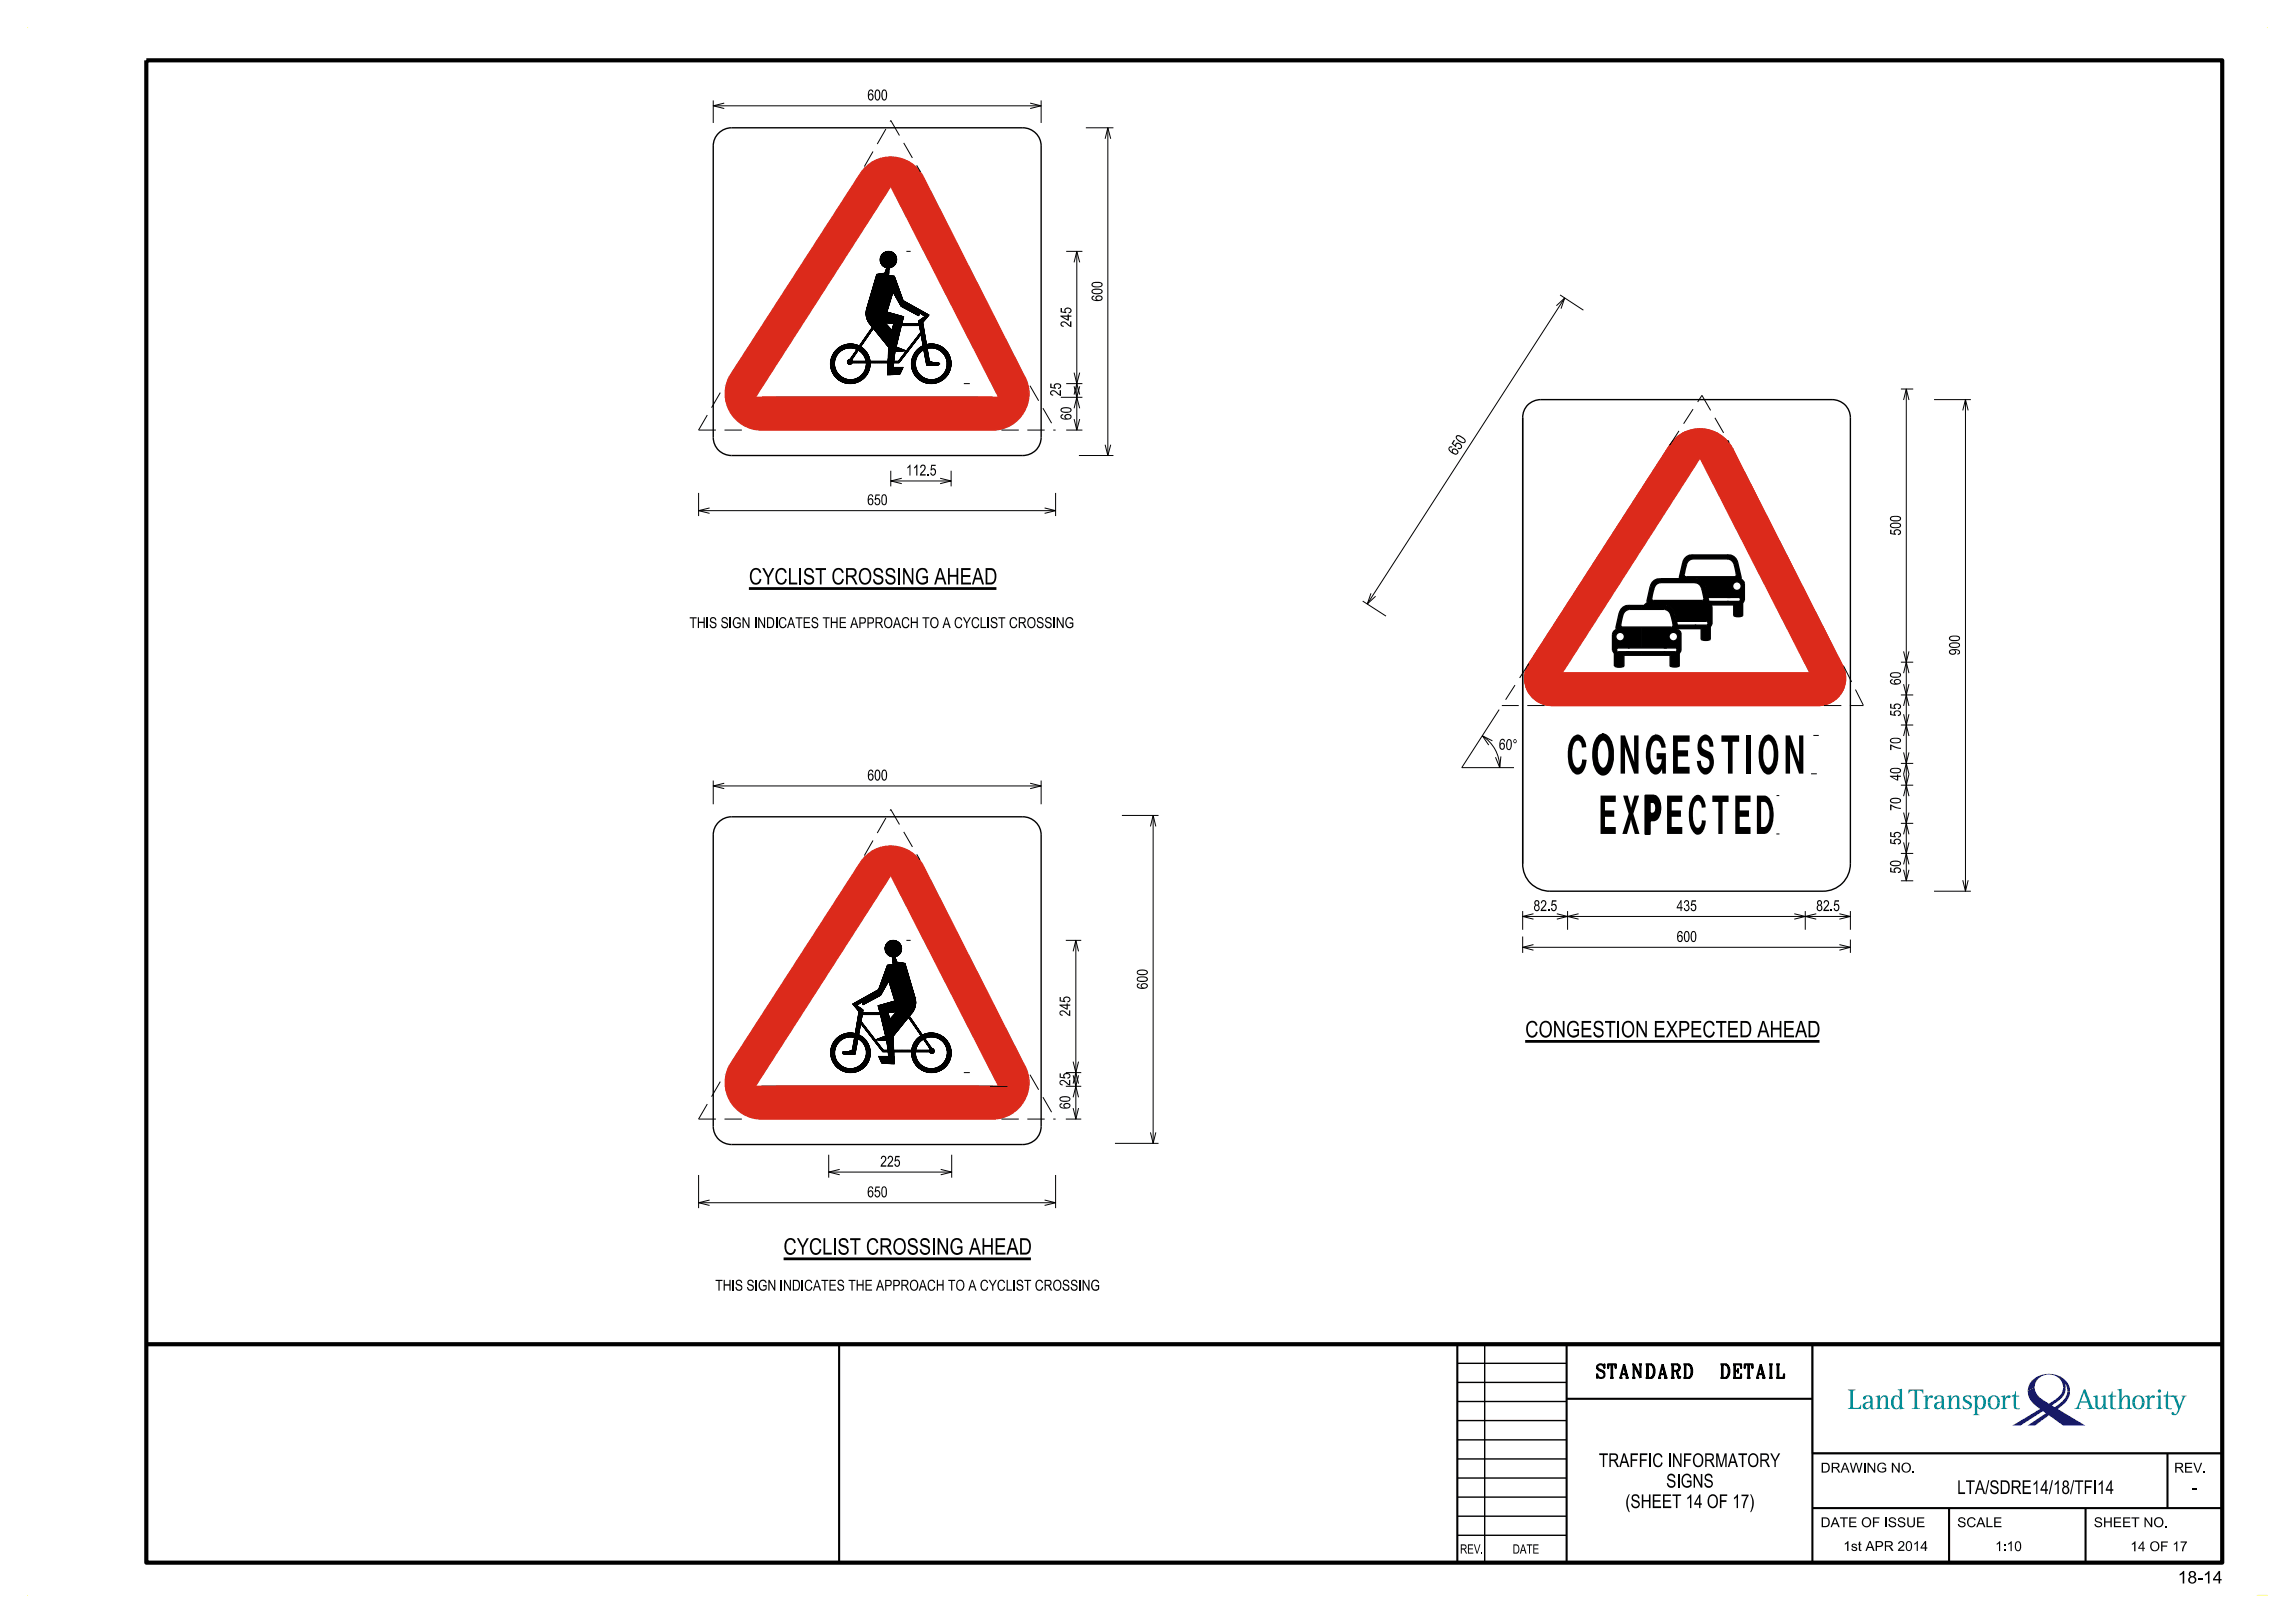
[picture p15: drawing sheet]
<svg xmlns="http://www.w3.org/2000/svg" width="420mm" height="297mm" viewBox="0 0 420 297" stroke-linecap="round" stroke-linejoin="round" font-family="sans-serif">
<defs><g id="words">
<g font-size="3">
<text x="137.1" y="107">CYCLIST CROSSING AHEAD</text>
<text x="279.1" y="189.8">CONGESTION EXPECTED AHEAD</text>
<text x="143.4" y="229.6">CYCLIST CROSSING AHEAD</text>
</g>
<g font-size="2.5">
<text x="292.3" y="252.2">STANDARD</text>
<text x="313.9" y="252.2">DETAIL</text>
<text x="292.6" y="268.5">TRAFFIC INFORMATORY</text>
<text x="297.5" y="276">(SHEET 14 OF 17)</text>
<text x="304.9" y="272.2">SIGNS</text>
<text x="358.2" y="273.4">LTA/SDRE14/18/TFI14</text>
<text x="401.2" y="273.4">-</text>
</g>
<text font-size="2.3" x="398.5" y="289.8">18-14</text>
<g font-size="2">
<text x="158.7" y="18.4">600</text>
<text x="266.5" y="83.5" transform="rotate(-57 266.5 83.5)">650</text>
<text x="165.8" y="87">112.5</text>
<text x="158.7" y="92.4">650</text>
<text x="126.2" y="114.9">THIS SIGN INDICATES THE APPROACH TO A CYCLIST CROSSING</text>
<text x="274.3" y="137.2" transform="rotate(3 274.3 137.2)">60°</text>
<text x="158.7" y="142.8">600</text>
<text x="280.6" y="166.7">82.5</text>
<text x="306.8" y="166.7">435</text>
<text x="332.4" y="166.7">82.5</text>
<text x="306.8" y="172.4">600</text>
<text x="161.1" y="213.5">225</text>
<text x="158.7" y="219.1">650</text>
<text x="130.9" y="236.2">THIS SIGN INDICATES THE APPROACH TO A CYCLIST CROSSING</text>
</g>
<g font-size="1.8">
<text x="333.2" y="269.5">DRAWING NO.</text>
<text x="397.9" y="269.5">REV.</text>
<text x="333.2" y="279.5">DATE OF ISSUE</text>
<text x="358.2" y="279.5">SCALE</text>
<text x="383.2" y="279.5">SHEET NO.</text>
<text x="337.3" y="283.8">1st APR 2014</text>
<text x="365.1" y="283.8">1:10</text>
<text x="389.9" y="283.9">14 OF 17</text>
</g>
<g font-size="1.7">
<text x="267.2" y="284.3">REV.</text>
<text x="276.8" y="284.3">DATE</text>
</g>
</g></defs>
<path d="M158.1 30.9l-24.5 37.8a6.7 6.7 0 0 0 5.8 10h42.2a6.6 6.6 0 0 0 5.8-10l-18.4-36.3a6.7 6.7 0 0 0-10.9-1.5zM163 34.1l19.8 38.6h-44.6z" fill-rule="evenodd" fill="#dc2a1b"/>
<path d="M305.5 81.5h.1M305.5 81.5l-25.7 39.9M305.5 81.5a6.7 6.7 0 0 1 11.6 .6M317.1 82.1h.1M317.1 82.1l20.1 39.7M279.8 121.4h.1M279.8 121.4a5 5 0 0 0 4.2 7.7M284 129.1h.1M332.8 129.1h.1M337.2 121.8a5 5 0 0 1-4.4 7.3h-48.8M337.2 121.8h.1" fill="none" stroke="#dc2a1b" stroke-width=".18"/>
<g fill="#dc2a1b">
<path d="M306.2 80.6l-26.4 40.8a5 5 0 0 0 4.2 7.7h48.8a5 5 0 0 0 4.4-7.3l-20.1-39.7a6.7 6.7 0 0 0-10.9-1.5zM311.1 83.8l20.1 39.3h-45.3z" fill-rule="evenodd"/>
<path d="M158.1 157l-24.5 37.8a6.7 6.7 0 0 0 5.8 10h42.2a6.6 6.6 0 0 0 5.8-10l-18.4-36.3a6.7 6.7 0 0 0-10.9-1.5zM163 160.2l19.8 38.6h-44.6z" fill-rule="evenodd"/>
</g>
<path d="M26.8 11h379.9v275h-379.9zM26.8 246h379.9" fill="none" stroke="#000" stroke-width=".76" stroke-linecap="butt"/>
<path d="M153.6 246v40M266.7 246v40M286.7 256h45M286.7 246v40M331.7 246v40M331.7 266h75M331.7 276h75M356.7 276v10M381.7 276v10M396.7 266v10" fill="none" stroke="#000" stroke-width=".38"/>
<path d="M5 5h.1M414.9 5h.1M5 292h.1M415 292h-1.9" fill="none" stroke="#ff0" stroke-width=".18"/>
<path d="M266.7 260h20M266.7 256.5h20M266.7 253h20M266.7 249.5h20M271.7 246v40M331.7 246h75v20h-75zM266.7 277.5h20M266.7 274h20M266.7 270.5h20M266.7 267h20M266.7 263.5h20M266.7 280.9h20" fill="none" stroke="#000" stroke-width=".25"/>
<g fill="#008c95">
<path d="M338.2 254.3h1.4v.1h-.3l-.2 .3v2.6a.24 .24 0 0 0 0 .3 .24 .24 0 0 0 .3 0h.9l.2-.5h.1v.7h-2.4l.4-.3v-2.8z" fill-rule="evenodd"/>
<path d="M341 255.6l-.1 .3 .2 .2 .3-.1 .2-.5h.3l.3 .2 .1 .8h-.6a.71 .71 0 0 0-.8 .5 .71 .71 0 0 0 .3 .8l.6 .1 .4-.4 .3 .4h.5l.1-.2-.3 .1-.1-.2v-1.7l-.2-.4-.3-.1-.5-.1zM341.5 256.9l.8-.2v.5l-.2 .4-.5 .1-.2-.2-.1-.4z" fill-rule="evenodd"/>
<path d="M343.2 255.5l.8-.2v.7l.5-.6h.6a.65 .65 0 0 1 .4 .7v1.5l.4 .2h-1.2l.1-.1a.28 .28 0 0 0 .3-.4v-1.4l-.2-.3h-.2l-.4 .3-.3 .6v1l.4 .3h-1.2l.4-.2v-1.8z" fill-rule="evenodd"/>
<path d="M347.3 254.3l.8-.2v3.2a.32 .32 0 0 0 .4 .4v.1l-.8 .1v-.4l-.5 .4a1.15 1.15 0 0 1-1.1-1.7v-.2a.81 .81 0 0 1 .7-.7 .81 .81 0 0 1 .9 .5v-1.2zM346.9 255.6l-.3 .5v1.2a.51 .51 0 0 0 .7 .4 .51 .51 0 0 0 .3-.7v-1.1a.46 .46 0 0 0-.7-.3z" fill-rule="evenodd"/>
<path d="M349.3 254.3h2.7v.7h-.1l-.3-.4-.8-.1v2.9l.2 .3h.4v.1h-1.6l.2-.1a.33 .33 0 0 0 .4-.4v-2.8l-.8 .1-.2 .4h-.1z" fill-rule="evenodd"/>
<path d="M352 255.5l.8-.2v.6l.4-.5 .4-.1 .2 .2-.2 .3-.5-.1-.3 .5v1.4l.4 .2h-1.2l.1-.1a.28 .28 0 0 0 .3-.4v-1.6z" fill-rule="evenodd"/>
<path d="M354.1 255.6l.6-.3 .6 .1 .3 .2 .1 2 .2 .2 .2-.1v.1l-.6 .1-.2-.4-.7 .4-.5-.2a.76 .76 0 0 1 0-.9 .76 .76 0 0 1 .8-.3h.4v-.7a.44 .44 0 0 0-.5-.3 .44 .44 0 0 0-.4 .5l-.1 .1a.27 .27 0 0 1-.3-.2 .27 .27 0 0 1 .1-.3zM354.6 256.8l-.2 .3 .1 .4 .1 .2 .5-.1 .2-.4v-.5z" fill-rule="evenodd"/>
<path d="M356.3 255.5l.8-.2v.7l.3-.4 .3-.2h.7l.2 .5v1.6l.4 .3h-1.2l.3-.3v-1.7l-.2-.2-.5 .3-.3 .6v1l.4 .3h-1.2l.1-.1a.28 .28 0 0 0 .3-.4v-1.6z" fill-rule="evenodd"/>
<path d="M359.4 255.5l.5-.2 .8 .1 .1 .6-.6-.5h-.4l-.2 .3 .2 .4 .8 .4 .3 .3v.5l-.4 .4-.5 .1-.8-.1v-.6h.1l.3 .4 .3 .1 .4-.1 .2-.2-.2-.4-1-.6-.1-.6z" fill-rule="evenodd"/>
<path d="M361 255.5l.4 .3v2.9l-.4 .3h1.3l-.5-.4v-1.1l.3 .3 .3 .1a1.24 1.24 0 0 0 1-1.8 .84 .84 0 0 0-.6-.7 .84 .84 0 0 0-1 .3v-.4zM362 255.8a.56 .56 0 0 1 .7-.2 .56 .56 0 0 1 .3 .7l-.1 1a.49 .49 0 0 1-.6 .4 .49 .49 0 0 1-.4-.6l-.1-.7z" fill-rule="evenodd"/>
<path d="M364.1 255.6a1.16 1.16 0 0 1 1.3-.1 1.16 1.16 0 0 1 .6 1.1h-.5l-.1-.7a.61 .61 0 0 0-.8-.3 .61 .61 0 0 0-.4 .7v.3h-.4l.1-.6z" fill-rule="evenodd"/>
<path d="M363.8 256.6h.4l.1 .7a.6 .6 0 0 0 .8 .4 .6 .6 0 0 0 .4-.7v-.4h.5l-.1 .7a1.1 1.1 0 0 1-1.4 .6 1.1 1.1 0 0 1-.7-1.3z" fill-rule="evenodd"/>
<path d="M366.1 255.5l.9-.2v.6l.3-.5 .4-.1 .2 .1a.3 .3 0 0 1-.2 .4 .3 .3 0 0 1-.4-.1l-.3 .5v1.3l.4 .3h-1.3l.2-.1a.28 .28 0 0 0 .2-.4v-1.6z" fill-rule="evenodd"/>
<path d="M368.8 254.6h.1v.8h.6v.2h-.6v1.8l.2 .3h.5v.2h-.3a.63 .63 0 0 1-.8-.8v-1.5h-.3v-.2l.5-.2z" fill-rule="evenodd"/>
<path d="M381.4 254.2l-1.2 3.2-.6 .4h1.2v-.1l-.4-.1 .3-.9h1.4l.3 .9-.4 .2h1.4l-.4-.2-.2-.4-1.2-3zM381.4 254.8l.6 1.7h-1.2z" fill-rule="evenodd"/>
<path d="M383 255.5l.9-.2v1.9l.2 .4h.3l.4-.3 .2-.6-.1-1-.4-.2 .8-.2v2.1l.5 .4-.8 .1v-.6l-.5 .5-.4 .1-.4-.1-.3-.6v-1.4z" fill-rule="evenodd"/>
<path d="M386.5 254.6h.1v.8h.7v.2h-.7v1.9l.2 .2h.5v.2l-.8-.1-.3-.3v-1.9h-.4v-.2l.5-.2z" fill-rule="evenodd"/>
<path d="M387.5 254.3l.8-.2v1.9l.5-.6h.6a.65 .65 0 0 1 .4 .7v1.5l.4 .2h-1.3l.5-.3v-1.5a.42 .42 0 0 0-.5-.4 .42 .42 0 0 0-.4 .4l-.2 .5v1l.1 .2 .3 .1h-1.2l.4-.2v-3z" fill-rule="evenodd"/>
<path d="M390.2 256.6h.5l.1 .6a.6 .6 0 0 0 .7 .5 .6 .6 0 0 0 .5-.7v-.4h.5l-.1 .3a1.1 1.1 0 0 1-1.2 1 1.1 1.1 0 0 1-1-1.3z" fill-rule="evenodd"/>
<path d="M390.6 255.6l.5-.2a1.09 1.09 0 0 1 1.4 1.2h-.5l-.1-.6a.6 .6 0 0 0-.7-.5 .6 .6 0 0 0-.5 .8v.3h-.5l.1-.6z" fill-rule="evenodd"/>
<path d="M392.6 255.5l.8-.2v.6l.4-.5 .4-.1 .2 .2-.2 .3-.5-.1-.3 .5v1.3l.4 .3h-1.2l.1-.1a.28 .28 0 0 0 .3-.4v-1.6z" fill-rule="evenodd"/>
<path d="M394.6 255.5l.8-.2v2.3l.4 .2h-1.2l.4-.3v-1.7l-.1-.2z" fill-rule="evenodd"/>
<path d="M396.6 254.6h.2v.8h1.2v.2h-1.2v1.9l.2 .2h.4v.2l-.8-.1-.3-.3v-1.9h-.4v-.2l.6-.2z" fill-rule="evenodd"/>
<path d="M397.4 255.4l1.2 .1a.27 .27 0 0 0-.3 .2 .27 .27 0 0 0 .1 .3l.5 1.2 .6-1.5-.3-.3h1l-.5 .4-1.2 2.9-.4 .3-.5-.1-.2-.1a.27 .27 0 0 1 .2-.4 .27 .27 0 0 1 .3 .3l.3 .1 .1-.2 .3-.8-.8-2.1-.1-.1h-.3z" fill-rule="evenodd"/>
<circle cx="395.2" cy="254.6" r=".31"/>
</g>
<g fill="#171c8f">
<path d="M371.1 254.6l1.3-.7a3.5 3.5 0 0 0 2.2 2.7 .67 .67 0 0 0 1-.1 3.4 3.4 0 0 0 2-2.6l.4 .2a3.5 3.5 0 0 1-2.1 2.8l-.4 .3 .5 .3 .6-.4a3.4 3.4 0 0 0 1.7-2.5h.5a4 4 0 0 1-2.2 3.2l5 3.1h-4l-2.6-1.9-2.6 1.9h-1.3l3.3-2.3-.5-.4-4.2 2.7h-1.4l5-3.1-.2-.2a3.8 3.8 0 0 1-2-3z" fill-rule="evenodd"/>
<path d="M372.1 252.4a4.3 4.3 0 0 1 6.6 1.4l.1 .8h-.5l-.1-.8-.3-.6 .1 .9-.4-.2a2.63 2.63 0 0 0-2.6-2.4 2.63 2.63 0 0 0-2.6 2.4l-1.3 .7 .1-.8 .3-.7z" fill-rule="evenodd"/>
</g>
<g fill="none" stroke="#000" stroke-width=".25">
<path d="M131.5 24.4a3.3 3.3 0 0 1 2.4-1h53.3a3.4 3.4 0 0 1 3.3 3.3v53.3a3.3 3.3 0 0 1-3.3 3.4h-53.3a3.3 3.3 0 0 1-3.4-3.4v-53.3a3.2 3.2 0 0 1 1-2.3zM142 72.7h37M279.6 74.1a3.5 3.5 0 0 1 2.4-1h53.3a3.3 3.3 0 0 1 3.3 3.3v81.7a5 5 0 0 1-5 5h-50a4.9 4.9 0 0 1-4.9-5v-81.7a3.3 3.3 0 0 1 .9-2.3zM295.9 119.2l-.1-.4 .3-.2h10.5a.36 .36 0 0 1 .3 .3 .36 .36 0 0 1-.3 .4l-10.6-.1M296.3 112.1l-.6 2.7 .1 .4a1.03 1.03 0 0 0-.7 .9v2.9l.4 .6v2.3M296.4 112.2a1.73 1.73 0 0 1 1.4-1.4h7.2a1.68 1.68 0 0 1 1.4 1.4M302 107.3l-.6 2.7 .1 .3-.6 .5M302 107.3a1.69 1.69 0 0 1 1.5-1.4h7.2a1.69 1.69 0 0 1 1.4 1.4l.6 3 .4 .3 .2 .5v3.1l-.3 .5v2.3l-.8 .2-.9-.2v-2h-4.3M303.8 106.6h6.5M303.9 106.6a1.47 1.47 0 0 0-1.3 1.4l-.3 1.6 .2 .3h9.1l.2-.3-.3-1.6a1.48 1.48 0 0 0-1.3-1.4M304.5 111.5h-6.3a1.65 1.65 0 0 0-1.4 1.8l-.2 1.2 .2 .3h9.1M304.6 111.5a1.45 1.45 0 0 1 1.3 1.4l.3 1.6-.2 .3"/>
<path d="M306.5 112.1l.6 2.7-.1 .4 .3 .1 .3 .5v3.3l-.3 .5v2.3M306.8 113.7h5.5a.36 .36 0 0 1 .3 .3 .36 .36 0 0 1-.3 .4h-5.3M308 102.9a1.73 1.73 0 0 1 1.4-1.3h7.2a1.72 1.72 0 0 1 1.4 1.3M308 102.9l-.7 2.7 .1 .3M309.8 102.3h6.5M309.8 102.3a1.42 1.42 0 0 0-1.3 1.3l-.3 1.5a.33 .33 0 0 0 .4 .4h8.9l.2-.1a4.9 4.9 0 0 0-.7-2.7l-.9-.4M312.6 109.3h5.6a.38 .38 0 0 1 .3 .4 .38 .38 0 0 1-.3 .4h-5.5M313.1 110.7h4.2v1.9M317.3 112.6a1.46 1.46 0 0 0 1.6 0M318 102.9l.6 3.1 .4 .3 .2 .4v3.2l-.3 .5v2.2M289.5 139.1l.8 .1M303 134.4h.1"/>
<path d="M305.6 121.8l.9 .3 .8-.3M305.6 121.9v-2h-8.4v2l-.9 .2-.8-.2M131.5 150.5a3.3 3.3 0 0 1 2.4-1h53.3a3.4 3.4 0 0 1 3.3 3.3v53.3a3.3 3.3 0 0 1-3.3 3.3h-53.3a3.3 3.3 0 0 1-3.4-3.3v-53.3a3.2 3.2 0 0 1 1-2.3zM139.4 198.8h42.2"/>
<circle cx="296.5" cy="116.5" r=".79"/>
<circle cx="306.2" cy="116.5" r=".79"/>
<circle cx="311.9" cy="111.6" r=".79"/>
<circle cx="317.9" cy="107.3" r=".8"/>
</g>
<path d="M163 34.1l19.8 38.6h-44.6zM133.6 68.7l23.8-36.9a6.7 6.7 0 0 1 11.6 .6l18.4 36.3a6.6 6.6 0 0 1-5.8 10h-42.2a6.7 6.7 0 0 1-5.8-10M306.3 80.6a6.7 6.7 0 0 1 10.8 1.5l20.1 39.7a5 5 0 0 1-4.4 7.3h-48.8a5 5 0 0 1-4.2-7.7l25.7-39.9zM311.1 83.8l20.1 39.3h-45.3zM163 160.2l19.8 38.6h-44.6zM133.6 194.8l23.8-36.9a6.7 6.7 0 0 1 11.6 .6l18.4 36.3a6.6 6.6 0 0 1-5.8 10h-42.2a6.7 6.7 0 0 1-5.8-10" fill="none" stroke="#dc2a1b" stroke-width=".25"/>
<g fill="none" stroke="#000" stroke-width=".18" stroke-dasharray="3.2 1.6" stroke-linecap="butt">
<path d="M158.2 30.5l4.8-8.5M163 22l5.5 9.5M127.8 78.7l4.8-8.2M127.8 78.7h8.8M183.3 78.7h9.9M188.5 70.6l4.7 8.1M311.5 72.4l4.9 8.6M305.5 81.5l6-9.1M279.8 121.4l-5 7.7M282.7 129.1h-7.9M333.8 129.1h7.2M337.4 122l3.6 7.1"/>
<path d="M158.2 156.6l4.8-8.5M163 148.1l5.3 9.2M188.5 196.7l4.7 8.1M127.8 204.8l4.8-8.2M127.8 204.8h8.8M183.3 204.8h9.9"/>
</g>
<g fill="none" stroke="#000" stroke-width=".18">
<path d="M130.5 18.4v4.1M130.5 19.4h60M132.5 18.9l-2 .5 2 .5M188.5 18.9l2 .5-2 .5M190.5 18.4v4.1M198.7 23.4h5.1M202.2 25.4l.5-2 .6 2M202.7 23.4v60M158.5 57.2l5.6 5.7-5.6-5.6M158.5 57.3l5.6 5.7M158.5 57.1l5.7 5.8M158.5 57.5l5.6 5.7"/>
<path d="M158.5 57l5.7 5.8M158.5 56.9l5.7 5.7-5.7-5.7M158.5 57l5.7 5.7M158.5 57.7l5.5 5.6-5.5-5.5M158.5 57.8l5.5 5.6-5.5-5.5M158.5 57.6l5.6 5.6-5.6-5.6M158.5 57.7l5.6 5.6M158.5 58l5.5 5.5-5.4-5.5M158.5 57.9l5.5 5.6M158.5 56.7l5.8 5.7M158.5 56.7l5.8 5.8-5.8-5.7 5.7 5.8M158.6 56.5l5.7 5.8-5.7-5.8 5.7 5.9"/>
<path d="M158.6 58.1l6.1 6.1M158.6 56.5h.1M158.6 56.4l5.7 5.8-5.7-5.8M158.6 56.5l5.7 5.7M158.6 56.5a3.1 3.1 0 0 0 .5 2.7l3.5 4.3-.2 5.1 2.3-.1 .6-1.3h-1.9l.4-2.9 2-.1-1.8-.7 1-3.9M158.6 58.2l6 6M158.6 56.3l5.8 5.7M158.7 58.3l5.8 5.9-5.8-5.8M158.7 56.2l5.7 5.7M158.7 56.1l5.7 5.8-5.7-5.7M158.7 56.1l5.7 5.7M158.7 56l5.7 5.8"/>
<path d="M158.7 58.5l5.8 5.7M158.8 56l5.6 5.7M158.8 58.6l5.6 5.6M158.8 58.7l5.6 5.5M158.8 55.7l3.4 3.4M158.8 55.7l3.3 3.4-3.3-3.3 3.3 3.3-3.3-3.3 3.2 3.3M158.9 55.6l3.4 3.5-3.5-3.4M158.9 58.8l5.4 5.5M158.9 55.4l3.7 3.7M158.9 55.5l3.7 3.6M158.9 55.5l3.6 3.6M158.9 58.8l5.4 5.5-5.4-5.4"/>
<path d="M158.9 58.9l5.4 5.4M159 55.2l3.9 3.9-3.9-3.9M159 55.3l3.7 3.8M159 55.2l3.8 3.9M159 55.2l3.9 3.9M159 55.1l4.1 4.1M159 55.1l4 4.1M159.1 54.9l4.1 4.3M159.1 54.9l4.2 4.3M159.1 54.9l4.3 4.3M159.1 54.8l4.3 4.4M159.1 59.2l5.1 5.1-5-5.1"/>
<path d="M159.1 54.7l5.6 5.7-1.1-1.2M159.1 54.8l4.4 4.4M159.1 54.7l5.7 5.7M159.1 54.7l4.4 4.5M159.2 59.2h.1M159.2 54.5l5.6 5.7-5.6-5.6M159.2 54.5l5.6 5.6M159.2 54.4l5.7 5.7M159.2 54.4l5.7 5.6M159.3 54.1l5.6 5.7-5.6-5.7 5.6 5.8M159.3 54.1l5.6 5.6M159.3 53.9l3.1 3-3.1-3"/>
<path d="M159.3 53.9l3 3.1-3-3 5.6 5.7M159.4 53.8l3 3.1M159.4 53.8l3 3M159.4 53.7l3 3.1M159.4 53.7l3 3M159.4 53.7l3.1 3M159.4 53.6l3.1 3.1M159.4 59.6l4.7 4.7M159.5 53.6l3 3.1M159.5 53.6l3 3M159.5 53.5l3 3.1M159.5 53.5l3 3"/>
<path d="M159.5 53.4l3 3.1M159.5 53.3l3.1 3M159.6 53.2l3 3.1M159.6 53.2l3 3M159.6 59.7l4.5 4.6M159.6 53.1l3 3.1M159.6 53.1l3 3M159.6 53.1l3 2.9M159.6 59.9l4.4 4.4M159.6 53l3 3M159.6 59.9l.2 .2M159.6 59.9h.1"/>
<path d="M159.7 52.9l3 3M159.7 59.8l-2.5 3.5M159.7 52.7l3 3M159.7 52.8l3 3.1-3-3.1M159.7 52.8l3 3M159.7 52.6l3.1 3M159.8 52.5l3 3.1-3-3.1M159.8 52.5l3 3M159.8 52.4l3 3.1M159.8 52.4l3 3M159.8 52.3l3 3.1M159.8 52.3l3 3-3-3"/>
<path d="M159.8 52.2l3.1 3-3-3.1 3 3M159.9 52.1l3 3M159.9 52l3 3.1M159.9 52l3 3M160 51.7l3 3.1-3.1-2.9 3 3.1-3-3.1M160 51.8l3 3M160 51.7l3 3M160 51.6l3.1 3.1M160.1 51.6l3 3M160.1 51.5l3 3.1-3-3M160.1 51.5l3 3M160.1 51.6l3 3-3.1-3"/>
<path d="M160.1 51.4l3 3M160.1 51.4l3 3.1M160.1 51.3l3.1 3.1M160.1 51.3l3.1 3-3.1-3M160.2 51.1l3 3.1M160.2 51.2l3 3M160.2 51.1l3 3M160.2 51l3 3.1M160.2 51l3.1 3M160.2 50.9l3.1 3.1-3.1-3M160.2 50.9l3.1 3M160.3 50.8l3 3.1"/>
<path d="M160.3 50.8l3 3M160.3 50.7l3 3.1M160.3 50.7l3 3M160.3 50.6l3.1 3.1-3.1-3M160.3 50.5l3.1 3.1M160.4 50.4l3 3M160.4 50.4l3 3.2M160.4 50.4l3 3.1M160.4 50.4l7 7M160.4 50.3l7.1 7.1M160.4 50.3l7.3 7.2M160.4 50.2l7.3 7.4-7.3-7.3 7.2 7.2"/>
<path d="M160.4 50.2l7.5 7.4M160.5 50.2l4.7 4.7M160.5 50.2l4.7 4.6M160.6 50.2l4.6 4.5M160.7 50.2l4.4 4.4M160.9 50.1l4.1 4M161 50.1l3.9 3.9M161.1 50.1l3.8 3.8M161.1 47.7l1.6 1.7-1.6-1.6M161.1 47.7l1.6 1.6M161.1 47.6l1.6 1.6-1.6-1.6M161.1 47.4l1.6 1.7-1.6-1.6"/>
<path d="M161.1 47.4l1.6 1.7M161.1 50.1l3.8 3.7M161.1 47.2l1.8 1.8-1.8-1.7M161.1 47.9l1.1 1.1M161.1 48l1 .9-.9-.9M161.1 47l2 1.9M161.1 48l1 .9M161.1 48l1 1M161.1 47.1l1.9 1.9-1.9-1.9M161.1 47.9l1 1.1M161.1 47l2 2M161.1 50.1l3.7 3.7"/>
<path d="M161.2 48.1l.8 .8M161.2 46.8l2.1 2.1M161.2 48.2l.8 .7M161.2 46.9l2 2-2-1.9M161.3 46.8l2 2.1M161.3 46.8l2 2M161.3 50.1l3.4 3.4-3.4-3.4M161.3 48.3l.5 .5M161.3 46.6l2.1 2.2M161.3 50.1l3.4 3.4M161.3 48.4l.4 .4M161.3 46.7l2.1 2.1"/>
<path d="M161.4 46.6l2 2.2M161.4 48.4l.3 .3M161.4 46.6l2.1 2.2M161.4 48.5l.2 .2M161.4 50.1l3.2 3.2M161.4 50.1l3.2 3.1M161.5 46.5l2.1 2.1M161.5 46.5l2.1 2.1-2.2-2.1 2.1 2.2-2.1-2.1M161.5 50.1l3.1 3M161.5 50l3.1 3.1M161.5 46.4l2.2 2.2M161.6 46.4l2.1 2.1-2.2-2.1 2.1 2.2"/>
<path d="M161.6 46.4l2.1 2.1M161.6 46.4l2.2 2.1M161.6 50l2.9 3M161.6 50l2.9 2.9M161.6 50l2.9 2.8M161.7 46.3l2.1 2.1M161.7 46.2l2.1 2.2M161.7 50l2.8 2.8M161.7 46.2l2.1 2.2-2.1-2.1M161.7 46.2l2.2 2.1M161.7 50l2.7 2.7M161.8 46.2l2.1 2.1"/>
<path d="M161.8 50l2.6 2.6M161.8 50l2.6 2.5M161.9 46.2l2 2.1M161.9 46.2l2 2M161.9 48.9l-.7-.7 .7 .7M161.9 46.1l2 2.1-2-2M161.9 50l2.4 2.3M161.9 46.1l2.1 2.1M161.9 46.1l2 2.1M162 46.1l2 2.1M162 49.9l2.3 2.4-2.3-2.4M162 49.9l2.3 2.3"/>
<path d="M162 59.1l1.6 .1-.4 1.3zM162 49.8l.6 .6M162 49.7l.6 .7M162 49.7l.6 .6M162.1 46.1l1.9 1.9-2-1.9M162.1 46.1l1.9 1.9M162.1 49.5l.5 .7-.5-.6 .5 .6M162.1 49.4l.6 .7-.6-.6M162.1 49.4l.6 .5M162.1 49.4l.6 .4M162.2 46l1.8 1.9-1.9-1.8M162.2 49.3l.5 .5"/>
<path d="M162.2 46l1.8 1.9M162.2 49.2l.5 .6M162.2 49.1l.5 .5M162.2 59.4l-3.4-3.5 3.5 3.6M162.2 49l-1.1-1.2 1.6 1.6-.4-.4M162.2 49.1l.5 .4M162.3 59.1l-3.4-3.5 3.5 3.5M162.4 57.1l2.5 2.6M162.4 46l1.7 1.8-1.9-1.8 1.9 1.9M162.4 56.8l-3-3 3 3M162.4 46l1.7 1.7-1.6-1.7 1.6 1.6-1.5-1.6M162.5 57.1l2.5 2.5"/>
<path d="M162.6 56.3l-3.1-3 3 3.1M162.6 57.1l2.4 2.5M162.6 46l1.5 1.5-1.5-1.5M162.6 50.4l1.6 1.6M162.7 57.2l2.4 2.4M162.7 59.1l-3.8-3.8 3.8 3.8M162.7 55.9l-3.1-3 3.1 3.1M162.7 46l1.4 1.4M162.7 50.4l1.4 1.5-1.4-1.5M162.7 49a1.52 1.52 0 0 0 1.3-2.2 1.52 1.52 0 0 0-2.6-.2 1.52 1.52 0 0 0 .9 2.4l-.4 1-1.5 .2-1.8 6.3M162.7 49l-.1 1.4 1.1 .1 1.6 4.5 4.7 2.7-1.1 1.4 .6 3.9M162.7 55.7l-3-3 3 3.1"/>
<path d="M162.7 49l-1.6-1.6 1.6 1.7M162.8 55.6l-3.1-3 3 3.1M162.8 50.4l1.3 1.4M162.8 50.4l1.3 1.3M162.8 46l1.3 1.4-1.4-1.4M162.8 46l1.3 1.2M162.9 57.3l2.3 2.3M162.9 50.4l1.1 1.2M162.9 55.3l-3.1-3.1 3.1 3.1M162.9 50.5l1.1 1M163 59.1l-4-4 4 4M163 57.3l2.3 2.3-2.2-2.3"/>
<path d="M163 49l-1.9-1.9 1.8 1.9M163 50.5l1 1M163 46.1l1 1.1M163.1 57.3l1.9 2M163.1 50.5l.8 .8M163.1 54.7l-3.1-3 3 3M163.1 57.3l2.4 2.3M163.2 57.3l1.8 1.9M163.2 46.1l.8 .9-.9-.9M163.2 59.2l-4.2-4.2 4.2 4.2M163.2 54.3l-3-3.1 3 3.1M163.2 50.5l.7 .8"/>
<path d="M163.2 46.1l.8 .8M163.2 57.4l1.9 1.8M163.2 50.5l.7 .7M163.3 48.9l-2.1-2.1 2 2.1M163.3 50.5l.6 .6M163.3 46.1l.6 .7M163.3 57.4l1.8 1.7M163.3 50.5l.5 .5-.4-.5M163.4 57.4l1.7 1.7M163.4 59.9l1.2 1.3-1.3-1.2M163.4 59.8l1.2 1.3M163.4 59.8l1.2 1.2"/>
<path d="M163.4 46.2l.5 .5M163.4 59.7l1.2 1.3M163.4 48.8l-2.1-2.1 2.1 2.1M163.4 59.5l1.3 1.3M163.4 46.3l.4 .3M163.4 59.7l1.2 1.2-1.2-1.2M163.4 59.6l1.2 1.2M163.5 46.3l.3 .3M163.5 57.4l1.6 1.6M163.5 50.5l.3 .3M163.5 59.4l1.2 1.3M163.5 59.3l1.2 1.3"/>
<path d="M163.5 50.5l.3 .3-.3-.3M163.5 57.5l1.6 1.4M163.5 53.6l3.7 3.7-3.7-3.7M163.6 53.7l3.5 3.5M163.6 50.5l.1 .1M163.6 46.4l.1 .1M163.7 53.8l3.3 3.4M163.7 50.5h.1M163.7 57.5l1.4 1.4M163.7 53.9l3.2 3.2M163.7 50.7l-.2-.2 .2 .2M163.8 54l3 3.1"/>
<path d="M163.8 50.9l-.4-.4 .4 .4M163.8 48.4l-2.2-2.1 2.2 2.2M163.8 57.5l1.3 1.3-1.3-1.3M163.8 57.5l1.3 1.4M163.8 54.1l3 2.9M163.9 54.2l2.7 2.8M163.9 57.5l1.3 1.3M163.9 51.1l-.7-.6 .7 .7M163.9 57.6l1.3 1.2M163.9 54.3l2.7 2.6M164 54.4l2.5 2.5M164 57.6l1.2 1.2"/>
<path d="M164 54.5l2.4 2.4M164 48.1l-2-2 2 2M164 47l-.9-.9 .9 .9M164 54.5l2.4 2.3M164 57.6l1.2 1.1M164.1 57.6l1.1 1.1-1.1-1.1M164.1 54.7l2.1 2-2.1-2M164.1 54.6l2.1 2.2M164.2 57.6l1 1M164.2 54.7l2 2M164.2 52.1l-2.2-2.3 2.2 2.3M164.3 57.6l.9 1"/>
<path d="M164.3 54.9l1.8 1.8M164.3 54.9l1.7 1.7M164.4 52.5l-2.5-2.5 2.5 2.5M164.4 55.1l1.4 1.4M164.4 57.7l.8 .9M164.4 55.2l1.3 1.3-1.2-1.3M164.4 57.7l.8 .8M164.4 55.2l1.4 1.3M164.5 57.7l.7 .8M164.5 55.3l1.1 1.1M164.6 53.1l-3.1-3.1 3.1 3.2M164.6 55.4l.9 1"/>
<path d="M164.6 55.5l.8 .8M164.6 57.7l.6 .8M164.7 53.4l-3.3-3.3 3.3 3.3M164.7 57.8l.6 .5M164.7 55.7l.5 .5-.5-.5M164.7 55.8l.5 .4M164.7 55.7l.5 .5M164.8 57.8l.5 .5M164.8 53.6l-3.6-3.5 3.6 3.6M164.8 55.8l.4 .4M164.8 55.8l.3 .4M164.9 59.9l-5.7-5.6 5.7 5.7"/>
<path d="M164.9 55.9l.1 .2M164.9 56l.1 .1M165 57.9l.3 .3M165 59.6h3.3M165 54.3l-4.2-4.2 4.2 4.3M165 59.3l.4-1.3-3.1-.9 1.1-3.7 1.5 2.7 3.2 1.7 .2-.5 1 .6-1.2 .8 .1 .6M165 59.3h3.2M165 59.6l-2.4-2.4 2.5 2.4M165.1 59.1l-1.8-1.7 1.8 1.8M165.1 54.4l-4.4-4.2 4.4 4.4M165.1 59.3l.2 .3M165.1 57.9l.2 .2"/>
<path d="M165.1 59.6l-2.3-2.4 2.4 2.4M165.2 59.3l.3 .3M165.2 54.9l-4.7-4.7 4.8 4.8M165.3 58h.1M165.3 55l2.7 2.7M165.3 58.2l-.5-.4 .5 .5M165.3 58.1l-.2-.2 .2 .2M165.3 58.1l-.1-.2 .2 .2M165.4 58h.1M165.4 59.3l.3 .3-.5-.3 .3 .3M165.4 59.3l.4 .3M165.5 55.1l2.6 2.6-2.6-2.5"/>
<path d="M165.5 59.3l.3 .3M165.6 55.2l2.5 2.6M165.6 59.3l.3 .3M165.6 56.4l-1.1-1.1 1.2 1.1M165.6 55.2l2.6 2.5M165.7 59.3l.3 .3M165.8 55.3l2.4 2.4M165.8 59.3l.3 .3M165.9 59.3l.3 .3M165.9 55.3l2.3 2.4M165.9 46h.8M165.9 55.4l2.3 2.2"/>
<path d="M165.9 59.3l.4 .3M166 59.3l.3 .3-.2-.3M166 55.4l2.2 2.2M166 55.5l2.2 2.1M166 59.3l.3 .3M166 59.6l-.3-.3 .4 .3M166.1 59.3l.3 .3M166.1 56.7l-1.9-1.9 1.9 1.9M166.1 55.5l2.1 2.1M166.1 59.6l-.3-.3 .4 .3M166.2 55.5l2 2M166.3 59.3l.3 .3-.5-.3 .3 .3"/>
<path d="M166.3 55.6l1.9 1.9M166.3 59.3l.4 .3M166.4 55.6l1.8 1.9M166.4 59.3l.5 .3-.4-.3M166.5 55.7l1.7 1.8M166.5 55.7l1.8 1.7M166.6 59.3l.3 .3M166.7 55.8l1.6 1.6M166.9 59.3l.2 .3M166.9 55.9l1.4 1.4M166.9 59.3l.4 .3-.3-.3M166.9 59.3l.3 .3"/>
<path d="M167 59.6l-.3-.3 .3 .3M167 59.3l.3 .3M167 59.6l-.3-.3 .4 .3M167.1 56l1.3 1.3M167.1 56l1.2 1.3M167.1 59.3l.4 .3M167.2 56.1l1.2 1.2M167.2 56.1l1.3 1.3M167.3 56.1l1.3 1.3M167.4 59.6l-.4-.3 .4 .3M167.4 56.2l1.4 1.3M167.4 56.2l1.4 1.4"/>
<path d="M167.5 56.2l1.2 1.3M167.5 59.3l.4 .3-.4-.3M167.5 59.6l-.3-.3 .4 .3M167.5 56.3l1.3 1.3M167.6 56.3l1.4 1.4-1.4-1.4M167.6 59.3l.3 .3M167.7 59.6l-.3-.3 .4 .3M167.7 59.3l.4 .3-.3-.3M167.8 59.3l.4 .3-.2-.3M167.9 59.3l.2 .3M167.9 56.5l1.7 1.7M168 59.3l1.1 1.1"/>
<path d="M168 59.3l1.1 1.1-.8-.8M168 56.5l1.6 1.7M168 56.5l1.6 1.6M168.1 59.3l1 1M168.1 56.6l1.5 1.5M168.1 56.6l1.6 1.5M168.1 58.7l.8 .9M168.2 58.7l.7 .8M168.2 58.7l.7 .7M168.2 56.6l1.5 1.5M168.2 58.6l.7 .7-.7-.7 .7 .6M168.2 59.1l.8 .8"/>
<path d="M168.2 59.3l.9 .9M168.2 59.2l.9 .9M168.2 59.2l.8 .8M168.2 59.3l.9 .8M168.2 56.7l1.5 1.4M168.3 59.8l.9 .8M168.3 56.7l1.4 1.4M168.3 59.6l.2 1.2M168.3 59.8l.8 .8M168.3 59.9l.9 1M168.3 59.9l.9 .8M168.3 59.8l.9 .9"/>
<path d="M168.3 58.6l.6 .6M168.3 60l.9 .9M168.4 58.5l.5 .5M168.4 58.5l.5 .4M168.5 58.5l.4 .4M168.5 56.8l1.2 1.2M168.6 58.4l.5 .4M168.6 56.8l1.1 1.2M168.6 56.9l1.2 1.1M168.6 58.3l.5 .5M168.6 56.9l1.1 1.1M168.7 58.3l.5 .4"/>
<path d="M168.7 56.9l1.1 1.1-1.1-1.1M168.8 58.2l.4 .5M168.8 58.2l.4 .4-.4-.4M168.8 57l1 1M168.9 58.2l.4 .4M168.9 58.2l.4 .4-.4-.4 .4 .3-.4-.4 .5 .4M168.9 57l.9 .9M168.9 59l-.6-.4 .6 .5M169 57.1l.8 .8M169 59.8l-.8-.9 .8 1.1M169 59.7l-.9-.9 .9 1M169 58.9l-.5-.5 .5 .5"/>
<path d="M169 58.1l.4 .3M169.1 57.1l.7 .8M169.1 57.7l-1.4-1.3 1.5 1.5M169.2 58l.3 .3M169.2 57.2l.7 .7M169.2 57.9l.3 .3M169.3 57.9l.3 .3-1.7-1.7 1.7 1.7M169.3 57.3l.6 .6M169.3 57.3l.6 .5M169.4 57.3l.5 .5M169.5 58.3l-.4-.3 .3 .4M169.5 57.4l.4 .4"/>
<path d="M169.6 57.4l.3 .3-.2-.2M169.7 57.5l.3 .2M169.7 58l-1.3-1.2 1.3 1.3M169.9 57.9l-.7-.7 .6 .7M169.9 57.6l.1 .1M170 57.7l-.1-.1 .1 .1M170 57.6v.1M195.1 46h3M196.6 48l.5-2 .5 2M197.1 46v32.7M284.8 55.9l1.5-1.4-.6 2M285.5 54l4.3 2.8"/>
<path d="M286.3 54.5l-36.1 56M152 66.6l.9 1-.9-.9M152 66.7l1 1-1-1 .9 .9M152 66.4l.8 .8M152 66.4l.8 1M152 66.5l.8 .8M152 66.8l1.1 1.1M152 66.9l1.1 1.1M152 66.1l.7 .7M152 66.2l.8 .9-.8-.8M152 66.8l1 1M152 66.8l1 1.1"/>
<path d="M152 67.2l3 3M152 67.2l3 2.9M152 66l.7 .7M152 67.3l2.9 2.8-2.9-2.8M152.1 67.3l2.7 2.8M152.1 65.8l.6 .7-.7-.7M152.1 65.8l.6 .6M152.1 67.4l2.6 2.7-2.6-2.7M152.1 67.6l2.6 2.5M152.1 67.5l2.6 2.6M152.2 65.5l.6 .7-.7-.6 .6 .7-.6-.6 .6 .7M152.2 65.4l.6 .6"/>
<path d="M152.2 65.5l.6 .6M152.2 67.7l2.4 2.4M152.2 67.6l2.4 2.5M152.2 67.8l2.3 2.2M152.2 65.3l.6 .6M152.2 67.9l2.1 2.1M152.2 67.8l2.1 2.2M152.3 67.9l1.9 2.1M152.3 65.2l.5 .6-.5-.6 .6 .4M152.3 65l.6 .6M152.3 68.1l1.8 1.8-1.8-1.8M152.3 65l.6 .5"/>
<path d="M152.4 65l.5 .5M152.4 64.9l.5 .6M152.4 68.2l1.6 1.6M152.4 64.8l.6 .6M152.5 64.8l.5 .5M152.5 64.7l.5 .6-.6-.5M152.5 68.4l1.2 1.3M152.5 64.6l.6 .6-.6-.5M152.5 68.5l1.2 1.2M152.6 64.6l.5 .5M152.6 64.6l.5 .6M152.6 68.6l1 1"/>
<path d="M152.6 64.5l.5 .5-.5-.4M152.7 64.4l.5 .5M152.7 64.4l.5 .6M152.7 68.7l.8 .8M152.7 66.7l-.7-.7 .7 .8M152.7 66.5l-.7-.6 .7 .7M152.7 66.9l-.7-.8 .8 .9M152.8 68.8l.6 .6M152.8 67.1l-.8-.8 .8 .8M152.8 64.3l.5 .5M152.8 66l-.6-.6 .6 .6M152.8 68.9l.5 .5"/>
<path d="M152.8 64.3l.5 .5-.5-.5 .5 .6-.6-.5 .5 .5M152.8 64.2l.6 .6-.6-.5M152.8 65.8l-.6-.6 .6 .7M152.9 67.4l-.9-.8 .9 .9M152.9 64.2l.5 .5M152.9 69l.3 .2M153 64.1l.5 .5M153 65.4l-.6-.5 .6 .5M153 64l.5 .6M153.1 63.9l.5 .5M153.1 68l-1.1-1.1 1.2 1.2M153.2 63.9l.4 .5"/>
<path d="M153.2 63.9l.5 .4M153.2 63.9l.5 .5M153.2 68.2l-1.2-1.2 1.3 1.3M153.2 63.8l.5 .5M153.3 63.8l.5 .5M153.3 63.7l.5 .6M153.4 63.7l.5 .5M153.4 63.7l.4 .6M153.4 63.7l.6 .4M153.5 63.6l.5 .6M153.5 68.5l-1.5-1.4 3.1 3.1-3.1-3.1 3 3.1M153.5 63.6l.6 .5"/>
<path d="M153.5 64.6l-.5-.5 .4 .6-.5-.5 .5 .5-.5-.5 .5 .5M153.5 64.6l-.5-.5 .5 .5M153.6 63.6l.5 .5M153.6 63.5l.6 .6M153.6 64.4l-.5-.4 .5 .5-.6-.5 .5 .6M153.7 63.5l.5 .5M153.7 64.3l-.5-.5 .6 .5M153.8 69.7l-1.3-1.3 1.3 1.3M153.8 68.9l1.4 1.3M153.8 63.4l.5 .6M153.8 63.4l.6 .6-.7-.5 .5 .5M153.8 69.7l-1.4-1.4 1.5 1.5"/>
<path d="M153.8 63.4l.6 .5M153.9 63.4l.5 .5M153.9 68.9l1.4 1.3-1.2-1.2M154 63.4l.5 .5M154 63.3l.5 .6M154 63.3l.7 .5M154.1 69l1.2 1.2-1.1-1.1M154.1 64.1l-.6-.5 .5 .5M154.1 69.9l-1.8-1.9 1.9 1.9M154.2 64l-.5-.5 .5 .5M154.2 63.2l.6 .6M154.3 69.1l1.1 1.1"/>
<path d="M154.3 69.1l1 1.1M154.3 63.2l.6 .5M154.3 63.2l.5 .6M154.4 63.1l.6 .6-.7-.5M154.4 69.2l1 1M154.4 70l-2.2-2.2 2.2 2.2M154.4 63.1l.6 .6M154.4 63.1l.7 .6M154.5 63.9l-.5-.6 .6 .6M154.5 63.9l-.6-.5 .5 .5M154.5 69.2l1 1M154.6 69.3l.9 .9"/>
<path d="M154.6 63.1l.6 .6M154.7 63.1l.6 .6M154.7 63l.7 .7M154.7 63.8l-.6-.6 .6 .6M154.7 69.3l.9 .9-.9-.8M154.7 63l.6 .7-.6-.6M154.7 69.3l.9 .9M154.8 69.4l.9 .8M154.8 63l.7 .7M154.8 63l.6 .7M154.9 63l.6 .7M154.9 69.4l.8 .8"/>
<path d="M154.9 69.4l.9 .8M154.9 63l.7 .7M155 69.4l.8 .8M155 63l.8 .7M155.1 66.2l.5 .5M155.1 66.1l.5 .6M155.1 66.1l.6 .5M155.1 66l.6 .6M155.1 66.4l.3 .2M155.1 66.3l.3 .4M155.2 63l.7 .7M155.2 66.5l.1 .1"/>
<path d="M155.2 65.9l.6 .7-.6-.6M155.3 65.9l.6 .6M155.3 63l.7 .7M155.3 69.5l.7 .7M155.3 65.8l.6 .7M155.3 62.9l.8 .8M155.3 69.5l.8 .7M155.4 69.5l.7 .7M155.4 62.9l.8 .8-.8-.8M155.4 65.8l.6 .6M155.4 65.8l.5 .7M155.4 62.9l.7 .8"/>
<path d="M155.4 65.8l.7 .6M155.4 62.9l.9 .8M155.4 69.5l.8 .7-.7-.7M155.5 62.9l.7 .8M155.5 69.5l.6 .7M155.5 66.7l-.4-.5 .4 .5M155.5 65.8l.6 .6-.6-.6M155.5 65.8a.45 .45 0 0 0-.3 .7 .45 .45 0 0 0 .8-.1h2.5M155.5 65.8l.7 .6M155.6 65.7l.7 .7M155.6 69.5l.7 .7M155.6 63.7l-.6-.7 .7 .7"/>
<path d="M155.6 69.5l.7 .6M155.6 62.9l.9 .9M155.6 69.5l.8 .6M155.7 69.5l.7 .6M155.8 66.6l-.6-.6 .6 .6M155.8 65.4l.2 .3-.2-.2 .1 .3-.2-.3M155.8 63.7l-.7-.7 .7 .7M155.8 62.9l1 1M155.8 65.3l.3 .3M155.8 62.9l1.3 1.3M155.8 69.5l.7 .6M155.9 65.9l-.3-.3 .3 .4"/>
<path d="M155.9 65.3l.2 .3M155.9 65.9l.1 .2M155.9 70.2l-.8-.8 .8 .8M155.9 65.3l.2 .2M155.9 65.3l.2 .1M155.9 62.9l1.2 1.2M155.9 62.9l1.2 1.2zM155.9 65.8l-.2-.3 .2 .4M155.9 69.5l.7 .6M156 65.2l.2 .2M156 69.5l.6 .6M156 66l-.4-.3 .4 .4"/>
<path d="M156 66.1h2.5l.7 .8M156 65l.2 .3M156 65l.3 .3M156 66.1l.3 .3M156 66.1l.4 .3-.3-.3M156.1 65.6l-.3-.2 .2 .2M156.1 65l.2 .3M156.1 69.5l.6 .6M156.1 65l.2 .2M156.1 66.1l.4 .3-.4-.3M156.2 63l3 3M156.2 64.9l.2 .3-.3-.3 .3 .3"/>
<path d="M156.2 65.4l-.3-.2 .3 .2M156.2 66.1l.3 .3M156.2 66.1l.4 .3-.3-.3M156.2 63l3 2.9-2.9-2.9M156.2 65.3l-.2-.2 .2 .3M156.2 64.7l.3 .3-.3-.2 .2 .2-.2-.2 .2 .3M156.3 69.4l.6 .6M156.3 64.6l.3 .3M156.3 65.2l-.2-.2 .2 .3M156.3 64.7l.2 .2M156.3 69.4l.6 .6-.7-.6 .6 .6M156.4 64.6l.2 .2"/>
<path d="M156.4 69.4l.6 .6M156.4 66.1l.3 .3M156.4 63.8l-.9-.9 .9 .9M156.4 64.5l.2 .3M156.4 63l2.8 2.9M156.4 63l2.8 2.8-2.7-2.8M156.5 66.1l.3 .3M156.5 64.4l.2 .3M156.5 63l2.7 2.7M156.5 63l2.6 2.7M156.5 63.8l-.9-.9 1 .9M156.5 69.4l.6 .5"/>
<path d="M156.5 64.3l.2 .3M156.5 69.3l.6 .6M156.5 64.3l.3 .3-.2-.3 .2 .1M156.6 69.3l.5 .6M156.6 63.1l2.5 2.5-2.5-2.5M156.6 63l2.5 2.6M156.6 63.8l-.8-.9 .9 1M156.6 64.2l.2 .2M156.7 64.1l.2 .3M156.7 64.1l.2 .2M156.7 69.3l.5 .5M156.7 69.3l.6 .5"/>
<path d="M156.7 64.1l.3 .2M156.7 70l-.6-.6 .6 .7M156.7 64l.3 .3M156.7 64l.3 .2M156.8 69.2l.6 .6M156.8 63.1l2.3 2.3M156.8 63.9l.2 .3M156.8 64l.2 .2M156.8 63.9l.3 .2-1.2-1.2 1 1.1M156.8 63.1l2.2 2.3M156.8 66.1l.4 .3-.5-.3 .4 .3M156.8 63.9l-1.3 1.9"/>
<path d="M156.8 66.4l-.3-.3 .4 .3M156.8 69.2l.6 .5M156.9 69.2l.5 .5M156.9 66.1l.4 .3-.3-.3M156.9 64.4l-.3-.2 .2 .2M156.9 66.4l-.3-.3 .4 .3M157 64.3l-.3-.2 .2 .2M157 69.1l.4 .6M157 69.1l.5 .6M157 63.2l2 2.1M157 69.1l.6 .6M157 66.1l.4 .3-.3-.3"/>
<path d="M157 63.2l2 2M157 69.1l.6 .5M157 69.9l-.6-.5 .6 .6M157.1 64.1h.1M157.1 69.1l.6 .5M157.1 69.1l.5 .5M157.1 64.1l-1.2 1.8M157.1 63.2l1.9 2M157.1 64.1l-1.1-1.1 1.3 1.2M157.1 69l.6 .6M157.2 63.3l1.7 1.7M157.2 69l.5 .6"/>
<path d="M157.2 69l.5 .5M157.2 63.3h.1M157.2 69l.6 .5M157.3 69l.5 .5M157.3 69.8l-.6-.6 .6 .6M157.3 63.2l1.5 1.6M157.3 69l.4 .5M157.3 63.2l1.4 1.5M157.3 63.4h.1M157.3 68.9l.6 .5M157.3 63.2l.2 .3M157.3 63.2l.3 .2"/>
<path d="M157.3 66.1l.3 .3-.5-.3 .3 .3M157.3 66.1l.4 .3-.3-.3M157.3 63.1l.3 .3M157.4 68.9l.5 .5M157.4 64.3l-1.3-1.3 3.5 3.4-.4-.3M157.4 68.8l.6 .6M157.4 66.1l.4 .3M157.5 66.1l.3 .3-.3-.3M157.5 68.8l.5 .5M157.5 63.5l1.2 1.2M157.5 62.9l.3 .2M157.6 63.5l1.1 1.1"/>
<path d="M157.6 62.8l.2 .2-.2-.2 .2 .3M157.6 66.1l.3 .3M157.6 68.7l.6 .5M157.6 68.7l.5 .5-.5-.4 .4 .5M157.7 62.8l.2 .2M157.7 62.7l.2 .2M157.7 66.1l.3 .3M157.7 68.6l.5 .6-.6-.5M157.7 68.6l.6 .5M157.7 68.6l.5 .5M157.7 62.6l.2 .3M157.7 62.6l.3 .2"/>
<path d="M157.7 63.1l-.2-.2 .2 .3-.2-.2 .2 .2-.3-.2 .3 .3-.3-.2 .2 .3M157.7 68.5l.6 .6M157.8 68.5l.5 .6M157.8 68.5l.5 .5-.5-.5 .6 .5M157.8 64.6l1.4 1.5-1.3-1.4M157.8 63.7l.7 .7M157.8 68.4l.6 .6M157.8 62.5l.2 .2M157.8 62.5l.2 .2-.2-.2M157.8 62.4l.3 .3M157.8 66.1l.4 .3M157.9 63l-.3-.2 .2 .2"/>
<path d="M157.9 68.4l.5 .6M157.9 62.3l.3 .3M157.9 68.4l.5 .5M157.9 62.4l.2 .2-.3-.2M157.9 68.3l.5 .6-.5-.5M157.9 66.4l-.3-.3 .4 .3M157.9 68.3l.6 .5M157.9 68.3l.6 .6M158 68.3l.5 .5M158 63.8l.4 .4M158 62.2l.2 .3M158 64.9l1.2 1.2"/>
<path d="M158 62.2l.2 .2M158 64.9l1.5 1.5-.3-.2M158 68.2l.5 .6M158 68.2l.6 .4M158 68.2l.6 .5M158 62.2l.3 .2M158.1 66.1l.3 .3-.5-.3 .3 .3M158.1 65l1.1 1.2M158.1 66.4l-.3-.3 .3 .3M158.1 68.1l.5 .5M158.1 62.1l.2 .2M158.1 63.9l.2 .2"/>
<path d="M158.1 65.1l1.4 1.3zM158.1 66.1l.4 .3M158.1 68l.5 .6M158.2 68l.5 .5M158.2 62l.2 .2M158.2 62l.2 .3-.3-.2 .2 .3-.3-.2M158.2 65.2l1.2 1.2M158.2 67.9l.5 .6M158.2 66.1l1 1-.7-.7M158.2 65.3l1 1.1M158.2 62.5l-.3-.2 .3 .2M158.2 67.8l.6 .6"/>
<path d="M158.2 61.9l.3 .2-.3-.2 .2 .3-.2-.2M158.3 66.1l.2 .3M158.3 65.3l.9 1M158.3 67.8l.5 .6-.6-.6M158.3 67.7l.6 .6M158.3 65.4l.9 1M158.3 67.7l.5 .6-.5-.5M158.3 67.7l.6 .5-.6-.5M158.3 61.8l.2 .2M158.3 61.7l.2 .3M158.3 65.5l.9 1M158.4 65.6l.8 1"/>
<path d="M158.4 67.6l.5 .5M158.4 67.6l.5 .6-.6-.6M158.4 61.7l.2 .2M158.4 67.5l.6 .5M158.4 67.5l.5 .6M158.4 65.7l.8 .9M158.4 65.8l.8 .8-.8-.8M158.4 67.5l.5 .5M158.4 67.4l.6 .6M158.4 67.2l.6 .6M158.4 67.3l.6 .6M158.4 66.1l.8 .9"/>
<path d="M158.4 65.9l.8 .8-.7-.8M158.4 67.3l.6 .6-.6-.5M158.5 67.2l.5 .6M158.5 61.6l.1 .2-.2-.2M158.5 61.6l.2 .2M158.5 66l.7 .8M158.5 67.1l.5 .7M158.5 61.5l.2 .3M158.5 66.4l-.2-.3 .2 .3M158.5 66.1l.7 .7M158.5 66.2l.7 .8-.8-.9 .1 .2M158.5 66.3l.7 .7"/>
<path d="M158.5 67l.6 .6-.6-.6M158.5 67.1l.6 .6M158.5 66.8l.6 .8-.6-.6M158.5 66.9l.6 .6M158.5 66.4l.7 .7M158.5 66.5l.7 .7M158.5 66.5l.7 .7-.7-.6M158.5 66.6l.7 .6M158.5 62l-.2-.2 .2 .3M158.5 61.5l.2 .2M158.5 66.6l.7 .7M158.5 66.7l.7 .7-.7-.6"/>
<path d="M158.6 64.4l-.9-.8 .9 .9M158.6 61.4l.2 .2M158.6 61.4l.2 .3-.3-.3M158.6 61.4l.3 .2M158.6 61.3l.3 .3M158.6 68.6l-.5-.5 .5 .6M158.6 61.3l.3 .2M158.7 64.6l-1.1-1.1 1.1 1.2M158.7 68.5l-.5-.5 .4 .6M158.7 61.2l.2 .3M158.7 61.2l.2 .2M158.7 61.2l.3 .2"/>
<path d="M158.8 61.2l.2 .2M158.8 61.1l.2 .2M158.8 61.1l.2 .3M158.9 61l.2 .2-.2-.2 .2 .2-.3-.1M158.9 65l-1.7-1.7 1.7 1.7M159 60.9l.2 .2M159 65.3l-2.1-2.1 2.1 2.1M159 60.7l.3 .2M159.1 60.7l.2 .2M159.1 65.5l-2.4-2.4 2.4 2.4M159.1 60.6l.2 .3M159.2 60.5l.2 .3"/>
<path d="M159.2 60.5l.2 .2M159.2 61.1l-.3-.2 .2 .3M159.2 66.3l.2 .1M159.2 61l-.2-.3 .2 .3-.2-.2 .2 .3M159.2 66.2l.2 .2M159.2 66.7l-.8-.9 .8 .9M159.2 66.4h3.3M159.2 66.1h3.3l.9 1M159.2 66.3l.1 .1M159.3 66.1l.3 .3-.3-.3M159.3 60.4l.2 .2M159.3 60.3l.3 .2"/>
<path d="M159.3 66.1l.5 .3-.3-.3M159.4 60.8l-.3-.2 .2 .2M159.4 60.3l.2 .2M159.4 60.2l.2 .2M159.4 60.1l.3 .2M159.4 60.1l.3 .3M159.5 60.1l.2 .2M159.5 60l.2 .3M159.5 66.1l.3 .3M159.5 60.6l-.3-.1 .2 .2M159.6 60.5l-.3-.2 .3 .2-.3-.1 .2 .2M159.6 60.4l-.2-.2 .2 .3"/>
<path d="M159.7 66.1l.4 .3M159.8 66.1l.3 .3M159.8 66.1l.4 .3-.3-.3M159.8 60.1l-2.3 3.4M159.8 60.1l-.2-.2 .2 .3-.3-.2 .2 .3M159.9 60.1l4.1 4.2M159.9 66.4l-.3-.3 .3 .3M159.9 66.1l.4 .3M159.9 60.3l4.1 4M159.9 66.4l-.3-.3 .4 .3M160 66.1l.3 .3M160 60.3l4 4-3.9-3.9"/>
<path d="M160 66.1l.4 .3M160.2 66.1l.3 .3M160.2 60.5l3.7 3.8M160.2 60.6l3.7 3.7M160.3 60.6l3.6 3.7M160.3 66.1l.4 .3-.3-.3M160.4 66.4l-.3-.3 .3 .3M160.4 66.1l.5 .3-.4-.3M160.5 60.9l3.4 3.4M160.5 61l3.4 3.3M160.5 66.4l-.3-.3 .4 .3M160.6 61l3.3 3.3"/>
<path d="M160.6 66.1l.4 .3-.3-.3M160.7 66.1l.4 .3M160.8 66.1l.2 .3M160.8 61.3l3 3M160.9 66.1l.4 .3M161 61.5l2.8 2.8M161 61.6l2.8 2.7M161.1 61.6l2.7 2.8M161.1 66.1l.4 .3M161.2 66.4l-.3-.3 .3 .3M161.3 66.1l.3 .3M161.3 66.4l-.3-.3 .4 .3"/>
<path d="M161.4 62l2.4 2.4M161.4 66.1l.3 .3M161.5 66.4l-.3-.3 .3 .3M161.6 66.1l.4 .3-.5-.3 .3 .3M161.6 66.4l-.3-.3 .4 .3M161.7 62.4l2.1 2.1M161.7 66.1l.4 .3-.3-.3M161.8 66.1l.4 .3M161.9 62.6l1.9 1.9-1.8-1.7M161.9 66.1l.3 .3M162.1 62.9l1.7 1.7-1.5-1.5M162.1 62.9l1.7 1.7"/>
<path d="M162.2 66.4l-.3-.3 .3 .3M162.3 66.4l-.3-.3 .4 .3M162.3 66.1l2.3 2.4-2.3-2.4M162.3 66.1l2.4 2.4-1.3-1.3M162.3 66.1l1.1 1.1M162.4 63.2l1.4 1.5M162.4 66.1l1 1.1-1.1-1.1M162.4 68.1l.5 .5M162.4 66.4l-.3-.3 .4 .3M162.4 68.4l.2 .2M162.4 68l.6 .6M162.4 68.5v.1"/>
<path d="M162.4 68.3l.3 .3M162.4 66.1l1 1zM162.4 68.5l.1 .1M162.4 67.9l.7 .7M162.5 67.2l1.3 1.3M162.5 67.4l1.1 1.1M162.5 67.7l.8 .8M162.5 67.3l1.2 1.2M162.5 67.5l1 1M162.5 63.3l1.3 1.3M162.5 67.6l.9 .9M162.5 67.8l.7 .7"/>
<path d="M162.5 66.1h.1M162.5 66.8l1.6 1.7M162.5 67l1.5 1.5M162.5 66.7l1.7 1.8-1.7-1.7M162.5 66.4l-.3-.3 2.4 2.4M162.5 66.4l-.3-.3 2.4 2.4-2.1-2M162.5 66.9l1.6 1.6M162.5 67.1l1.4 1.4M162.5 66.5l2 2M162.5 66.7l1.8 1.8-1.8-1.8M162.5 65.8l1 1M162.5 66l1 1"/>
<path d="M162.5 66.1l1 .9M162.5 65.6l1 1-1-1M162.5 65.6l1 1.1-1-1 1 1.1M162.5 65.8l1 .9M162.5 63.4l1.3 1.2M162.6 64.8l1 1.1M162.6 65.3l1.1 1.1-.2-.1M162.6 65.3l.9 1.1M162.6 65.4l.9 1.1-.9-1 .9 1.1M162.6 64.9l1 1.1M162.6 65l1.3 1.4-.3-.3M162.6 65l1 1-1-1"/>
<path d="M162.6 64.6l1 1.1M162.6 64.8l1 1M162.6 64.4l1.1 1.1M162.6 64.1l1.1 1.2M162.6 64.1l1.1 1.1M162.6 64.2l1.1 1.2-1.1-1.1M162.6 63.5l1.2 1.2M162.6 64l1.1 1.2-1.1-1.1M162.6 63.9l1.1 1.1M162.6 64l1.1 1.1M162.6 63.6l1.2 1.1-1.2-1.1M162.6 63.6l1.1 1.2"/>
<path d="M162.7 68.6l-.3-.4 .4 .4M163.2 68.5l-.7-.7 .6 .8M163.2 60.4l1.2 1.3M163.2 60.4l1.3 1.3-5.7-5.8 5.6 5.8M163.2 60.4l1.3 1.2M163.2 60.3l1.3 1.3M163.3 60.3l1.2 1.2-1.3-1.2M163.3 60.1l1.2 1.2M163.3 60l1.2 1.3M163.5 66.8l-1-.9 1 1M163.5 67.2l1.2 1.2-1.2-1.2M163.5 68.5l-1-1.1 1 1.1"/>
<path d="M163.5 66.4h.1M163.5 67.2l1.2 1.2M163.5 66.3l.2 .1M163.5 66.3l-.9-1.1 1.1 1.2M163.5 66.2l.3 .2M163.6 66.1l-1-1 1.2 1.3-.2-.2M163.6 66.1l-1-.9 1.2 1.2M163.6 66.2l-1-1 1.1 1.2M163.6 66.4l-1-1 .9 1M163.6 65.9l-1-1 1 1M163.6 66.1l.4 .3-.3-.3M163.7 65.4l-1.1-1.1 1.1 1.1"/>
<path d="M163.7 65.5l-1.1-1.1 1.1 1.2M163.7 65.6l-1.1-1 1 1M163.7 67.2l1.1 1.1-1.1-1.1M163.7 66.1l.4 .3-.3-.3M163.7 64.9l-1.1-1.2 1.1 1.3M163.8 67.2l1 1.1M163.8 67.2l1 1-1-1M163.8 66.1l.3 .3M163.9 66.1l.4 .3-.3-.3M163.9 67.2l1 .9M163.9 68.5l-1.4-1.4 1.4 1.4M164 67.2l.9 .9"/>
<path d="M164 66.1l.4 .3M164 63.5l.8 .7M164.1 67.2l.8 .8M164.1 66.1l.3 .3-.3-.3M164.1 63.5l.7 .7M164.1 63l-5.6-5.6 5.6 5.7M164.1 66.1l.4 .3-.3-.3M164.1 63.6l.8 .6M164.2 62.8l-5.7-5.7 5.7 5.7M164.2 63.6l.7 .6M164.2 67.2l.8 .7M164.3 66.1l.3 .3"/>
<path d="M164.3 63.6l.6 .6M164.3 66.1l.3 .3-.2-.3 .2 .2M164.3 67.2l.7 .7M164.4 62l-5.8-5.6 5.8 5.7M164.4 68.5l-1.9-1.9 1.9 1.9M164.4 63.6l.7 .6-.5-.5M164.4 67.2l.6 .6M164.4 66.1l.2 .2M164.5 66l.2 .2M164.5 67.2l.5 .6-.5-.6M164.5 67.2l.5 .5M164.5 63.7l.5 .5"/>
<path d="M164.5 67.2l.6 .5M164.5 61.4l-1.2-1.2 1.2 1.3M164.6 67.2l.5 .5M164.6 61.2l-1.3-1.2 1.2 1.3M164.6 63.7l.5 .5M164.6 61l-1.2-1.2 1.2 1.2M164.6 65.8l.2 .3-.2-.2 .1 .2-.2-.2M164.6 65.8l.2 .2M164.6 65.8l.3 .2-.3-.2M164.7 60.8l-1.3-1.2 1.2 1.3M164.7 60.7l-1.2-1.2 1.2 1.2M164.7 66.2l-.3-.2 .2 .3"/>
<path d="M164.7 60.4l-1.2-1.2 1.2 1.3M164.7 68.3l-1.1-1.1 1.1 1.2M164.7 65.6l.3 .3M164.7 63.8l.4 .4M164.8 60.3l-5.7-5.7 5.7 5.7M164.9 63.8l.3 .4M164.9 65.4l.2 .4M164.9 67.2l.3 .2M165 65.9l-.3-.2 .2 .3M165 65.4l.1 .2M165 65.3l.2 .3M165 65.3l.2 .2-.2-.2"/>
<path d="M165 67.2l.2 .2M165 65.8l-.2-.3 .2 .3M165 63.9l.3 .3M165.1 63.9l.3 .3M165.1 67.7l-.5-.5 .5 .5M165.1 65.2l.2 .3-.3-.2M165.1 65.2l.2 .2M165.1 64l.3 .2M165.1 67.2l.1 .1M165.1 67.5l-.4-.3 .4 .4-.4-.4 .4 .4M165.1 65.1l.3 .2M165.2 65.1l.2 .2"/>
<path d="M165.2 64l.3 .2M165.2 64.2l-.4-.4 .4 .4M165.2 67.3l-.1-.1 .1 .2M165.2 65l.2 .3M165.2 64l.3 .2-.3-.2M165.2 65l.3 .3M165.2 67.2h.1M165.3 67.2h.1M165.3 64.2l-.4-.4 .4 .4M165.3 64l.3 .2M165.3 64.9l.3 .2-.3-.2 .2 .3M165.3 64l.2 .2"/>
<path d="M165.4 64l.2 .2M165.4 64.1l.2 .1M165.4 64.8l.2 .2-.1-.3 .2 .2M165.4 64.8l.2 .2M165.5 64.1l.1 .1M165.5 64.6l.2 .3-.2-.2M165.5 64.1l.2 .1M165.6 64.6l.2 .2M165.6 64.1l.1 .1M165.6 64.5l.2 .3M165.7 64.4l.1 .3M165.7 64.3l.2 .3"/>
<path d="M165.7 64.2h.1M165.8 64.2l.3 .2M165.8 64.2l.3 .2-.3-.1 .2 .3M165.9 64.1l.2 .3M165.9 64.6l-.2-.2 .2 .3M165.9 64.1l.3 .2M166.1 64l.2 .2-.3-.2 .2 .3M166.1 63.9l.2 .3M166.2 63.8l.2 .3-.3-.2M166.2 63.7l.2 .3M166.2 63.7l.3 .2M166.3 63.6l.2 .3-.2-.2"/>
<path d="M166.3 63.6l.2 .2M166.4 63.5l.2 .2M166.4 63.5l.3 .2-.3-.2M166.5 63.4l.2 .2M166.5 63.3l.2 .3M166.6 63.8l-.3-.2 .2 .2M166.6 63.2l.2 .3M166.7 63.1l.2 .3M166.8 63l.1 .3M166.8 66.6l.9 1M166.8 66.7l.9 .9M166.8 66.7l.9 1"/>
<path d="M166.8 66.4l.8 .9M166.8 66.8l1 1.1-1-1.1M166.8 66.6l.9 .9M166.8 66.5l.8 .8M166.8 66l.7 .6-.6-.7 .6 .6M166.8 65.9l.7 .8M166.8 67l1.4 1.5M166.8 66.1l.7 .7M166.8 67.1l3.1 3.1-3.1-3M166.8 67l1.2 1.2M166.9 67.2l2.9 3M166.9 67.3l2.8 2.8-2.8-2.7"/>
<path d="M166.9 65.8l.6 .7M166.9 67.3l2.8 2.8-2.8-2.8M166.9 65.6l.6 .8M166.9 67.5l2.6 2.6-2.6-2.6M166.9 62.9l.2 .2-.3-.1 .2 .2M166.9 62.8l.2 .2M166.9 65.6l.6 .6-.6-.6M166.9 67.5l2.6 2.6M166.9 67.6l2.5 2.5M167 67.7l2.3 2.3-2.3-2.3M167 65.4l.6 .7M167 65.5l.6 .6"/>
<path d="M167 65.4l.6 .6M167 65.3l.6 .6M167 67.8l2.2 2.2M167 67.9l2.1 2.1M167 63.2l-.2-.2 .2 .2M167 65.2l.6 .6M167 65.3l.6 .5M167 65.3l.6 .6-.6-.6M167 62.7l.3 .2-.3-.2 .2 .3-.3-.2 .3 .2M167 62.6l.3 .3M167.1 65.1l.6 .6M167.1 65.2l.5 .6"/>
<path d="M167.1 65.2l.5 .6-.6-.6M167.1 62.6l.3 .2M167.1 65.1l.6 .5M167.1 68l1.9 1.9M167.1 65l.6 .6M167.1 68.1l1.8 1.8M167.2 64.9l.5 .6M167.2 64.9l.6 .5M167.2 62.5l.2 .2M167.2 68.3l1.5 1.5M167.2 64.8l.6 .6M167.3 68.4l1.4 1.3"/>
<path d="M167.3 62.4l.1 .3M167.3 62.4l.2 .2M167.3 64.7l.6 .6M167.3 68.4l1.3 1.3M167.3 64.7l.5 .6M167.3 62.8l-.2-.2 .2 .3M167.3 62.3l.2 .2-.2-.2M167.4 64.6l.5 .6M167.4 68.5l1.1 1.1M167.4 68.6l1 1M167.4 64.6l.5 .5M167.4 62.2l.2 .3"/>
<path d="M167.4 64.5l.6 .5M167.4 62.2l.2 .2M167.5 62.1l.2 .3-.3-.2M167.5 64.4l.5 .6M167.5 68.7l.8 .8M167.5 64.4l.6 .5M167.5 68.8l.7 .7M167.5 64.4l.5 .6-.5-.5M167.5 64.3l.6 .6M167.5 66.1l-.6-.6 .6 .7M167.5 66.4l-.6-.6 .6 .6M167.5 66.7l-.7-.7 .7 .8"/>
<path d="M167.5 66.9l-.7-.8 .7 .9M167.5 62.1l.2 .2-.2-.2M167.6 67l-.8-.7 .8 .9M167.6 67.3l-.8-.8 .8 .9M167.6 61.9l.2 .3M167.6 64.2l.5 .6M167.6 64.2l.6 .6M167.6 64.2l.6 .5M167.7 64.1l.6 .5M167.8 64.1l.5 .5M167.8 62.2l-.3-.2 .2 .3M167.8 67.7l-1-1 1 1.1"/>
<path d="M167.8 61.7l.2 .3-.3-.2 .3 .2-.3-.1 .2 .2M167.8 61.7l.2 .2M167.8 61.7l.3 .2M167.8 65.3l-.5-.5 .5 .6M167.8 64l.5 .6M167.9 64l.5 .5M167.9 61.6l.2 .2M167.9 65.2l-.6-.5 .6 .5M167.9 61.6l.2 .2-.2-.2M167.9 63.9l.6 .5M168 68.1l-1.2-1.2 1.2 1.2M168 61.5l.2 .2-.3-.2"/>
<path d="M168 61.4l.2 .2M168.1 63.8l.5 .5M168.1 64.8l-.5-.5 .5 .6M168.1 61.3l.2 .3M168.1 63.7l.5 .6-.5-.5 .5 .5-.6-.4 .5 .5-.5-.5M168.2 61.2l.1 .3M168.2 63.7l.5 .5M168.2 63.7l.6 .5M168.2 61.7l-.2-.2 .2 .2M168.2 61.2l.2 .2M168.2 61.1l.3 .3M168.2 61.1l.3 .2"/>
<path d="M168.3 64.6l-.6-.5 .5 .6-.5-.5 .5 .5M168.3 61.1l.2 .2M168.3 63.6l.5 .5M168.3 61.6l-.2-.3 .2 .3M168.3 60.1l.9 .9-.9-.9M168.3 63.6l.6 .5M168.3 61.5l-.2-.2 .2 .3M168.4 63.6l.5 .5M168.4 60.2l.8 1-.8-.9M168.4 60.2l.8 .9M168.4 60.1l.8 .9M168.4 61l1 1.1"/>
<path d="M168.4 61l1 .9M168.4 60.9l1 1M168.4 63.6l.4 .5M168.4 60.5l.9 .8M168.4 60.4l.9 .9M168.4 63.5l.5 .6M168.4 60.9l.9 .9M168.4 60.4l.8 .8M168.5 60.5l.8 .9-.8-.8M168.5 60.7l.8 .8M168.5 63.5l.4 .6M168.5 63.5l.5 .6"/>
<path d="M168.5 60.8l.8 .9-.8-.8M168.5 60.8l-4.1 5.3h-.8M168.5 63.5l.6 .5M168.5 63.5l1.4 1.3zM168.5 68.8l1.5 1.4M168.6 61.2l-.3-.2 1.1 1.3-.8-.8M168.6 61.2l.8 .9M168.6 61.3l.8 .8M168.6 63.4l1.2 1.3-.7-.7M168.6 63.4l.5 .6-.5-.5M168.6 63.4l.6 .6M168.6 61.5l.8 .9"/>
<path d="M168.6 61.7l.9 .9-.8-.8M168.6 61.6l.8 .8M168.6 63.4l1.2 1.2M168.7 61.7l.7 .8M168.7 63.4l1.1 1.1zM168.7 63.4l1.1 1.2M168.7 63.4l1.1 1.1M168.7 61.9l.8 .9M168.7 61.9l.8 .8M168.7 62.1l.8 .9-.8-.8 1.5 1.5M168.7 63.4l1.1 1zM168.7 63.4l1.1 .9"/>
<path d="M168.7 62.1l.8 .8M168.8 62.4l.6 .7M168.8 64.2l-.5-.6 .5 .6M168.8 62.4l1.3 1.3-.7-.6M168.8 62.3l.7 .8M168.8 69.8l-1.6-1.6 1.6 1.6M168.8 63.3l1 1zM168.8 62.3l1.3 1.4-.7-.6M168.8 62.3l1.3 1.4M168.8 69l1.3 1.2-1.1-1.1M168.8 62.5l1.2 1.2M168.8 62.5l.6 .6"/>
<path d="M168.8 63.3l1 1M168.8 62.7l1.1 1-1.1-1.1 .5 .5M168.8 62.8l1 .9zM168.8 62.8l1 .9M168.8 63.3l1 .9M168.9 63l.8 .8M168.9 62.9l.2 .3M168.9 69.9l-1.8-1.8 1.8 1.8M168.9 63.2l.8 .9M168.9 63.3l.8 .8M168.9 63.2l.8 .8-.2-.2M168.9 63.1l.8 .8-.1-.1"/>
<path d="M168.9 63.1l.7 .7M168.9 63.2l-.3-2-4.1 5.2h-1M168.9 63.2h.1M169 69.1l1.1 1.1M169.1 64l.5 2.8h2.1M169.1 69.1l1.1 1.1-1-1M169.1 64l.8 .8M169.1 64.2l.8 .8-.8-.9 .8 .8M169.1 63.2l-.2-.3 .8 .9M169.1 60.5l-.8-.8 .8 .9M169.1 60.4l-.8-.8 .8 .9M169.1 64.3l.8 .7"/>
<path d="M169.1 63.2l.6 .5M169.1 64.4l.8 .8M169.2 64.6l.8 .7M169.2 64.6l.8 .8M169.2 64l.6 .6M169.2 63.2l-.3-.3 .9 .8M169.2 64.5l.8 .9M169.2 63.9l.6 .7M169.2 64.7l.8 .9-.8-.8M169.2 64.9l.8 .9M169.2 64.8l.8 .8M169.2 63.1l.6 .6"/>
<path d="M169.2 69.2l1.1 1M169.2 63.1l-.4-.4 1 1M169.3 61.5l-.8-.9 .8 1.1M169.3 65l.8 1M169.3 65l.7 .8M169.3 65.2l.8 .8M169.3 65.3l1.5 1.5M169.3 65.5l1.4 1.3-1.4-1.3M169.4 65.7l1.1 1.1M169.4 65.6l1.2 1.2M169.4 69.3l.9 .9M169.4 65.9l1 .9"/>
<path d="M169.4 65.8l1 1-1-1M169.4 66.1l.8 .7M169.4 69.3l1 .9-.9-.9M169.4 66l.8 .8M169.4 65.9l.9 .9M169.5 66.1l.6 .7M169.5 66.2l.5 .6M169.5 66.2l.6 .6M169.5 66.4l.5 .4M169.5 66.3l.5 .5M169.5 66.4l.4 .4-.4-.3M169.5 66.5l.3 .3-.3-.2"/>
<path d="M169.5 63.8l.2 .2M169.5 69.4l.9 .8M169.5 66.6l.2 .2-.2-.1M169.6 66.7l.1 .1M169.6 63.8l.1 .1M169.6 69.4l.9 .8-.8-.8M169.6 70.1l-2.7-2.7 2.7 2.7M169.6 66.8h.1M169.6 63.8h.1M169.7 69.4l.8 .8-.8-.8M169.7 63l.6 .7M169.7 63.8h.1"/>
<path d="M169.7 63l.7 .7M169.7 63.8l.4 2.3 .6 .3h1l.2 .2M169.7 69.4l.9 .8M169.7 64.1l-.8-.8 .9 .9M169.8 63l.7 .7M169.8 63l.8 .7M169.8 69.4l.8 .8M169.9 63l.6 .7-.7-.7M169.9 69.4l.8 .8-.8-.8M169.9 63l.7 .7M169.9 65.2l-.8-.9 .8 .9M169.9 65.3l-.7-.9 .7 .9"/>
<path d="M170 65.5l-.8-.8 .8 .8M170 63l.7 .7M170 69.5l.7 .7M170 69.5l.8 .7-.7-.7M170.1 66.1l.7 .7M170.1 66.1l.8 .7M170.1 69.5l.8 .7M170.2 66.1l.7 .7M170.2 69.5l.7 .7M170.3 66.1l.7 .7M170.3 63.7l-.7-.7 .7 .7M170.3 69.5l.7 .7"/>
<path d="M170.3 66.1l.6 .7M170.3 62.9l.9 .9M170.3 62.9l1.1 .9-.9-.9 1 1M170.3 62.9l.9 .8M170.4 69.5l.7 .7M170.4 66.2l.6 .6M170.4 66.2l.7 .6-.6-.6M170.4 69.5l.7 .6M170.5 66.2l.5 .6M170.5 69.5l.7 .6M170.6 69.5l.6 .6M170.6 66.3l.5 .5-.5-.5"/>
<path d="M170.6 62.9l1 1M170.6 69.5l.8 .6-.7-.6M170.7 66.3l.5 .5-.5-.5M170.7 66.8l-1.4-1.4 1.4 1.4M170.7 63l1.2 1.1-1.2-1.2 1 1.1M170.8 66.4l.5 .4-.4-.4M170.8 63.7l-.8-.7 .9 .7-.8-.8 .9 .8-.8-.8 .7 .8M170.9 63l1.4 1.4M170.9 69.4l.6 .7-.7-.6M170.9 66.4l.5 .4M170.9 69.4l.6 .6M171 63l3 3"/>
<path d="M171 63l3 3-3-3M171 69.4l.6 .6M171 66.4l.5 .4-.4-.4M171.1 63.7l-.8-.8 .8 .8M171.1 69.4l.6 .6-.6-.6M171.1 66.4l.5 .4M171.1 69.4l.6 .6M171.1 69.4l.7 .6M171.2 69.4l.6 .6M171.2 66.4l.5 .4M171.2 63l2.8 2.8-2.8-2.8M171.2 70.1l-.7-.6 .7 .6"/>
<path d="M171.2 66.4l.4 .4M171.2 63l2.8 2.8M171.3 66.4l.4 .4-.4-.4M171.3 63.1l2.7 2.7M171.4 66.4l.4 .3M171.4 63.1l2.5 2.4M171.5 63.1l2.4 2.4-2.4-2.4M171.5 66.4l.3 .3-.3-.3M171.5 69.2l.6 .6M171.6 70l-.6-.6 .6 .6M171.6 69.2l.5 .6M171.6 63.1l2.3 2.3"/>
<path d="M171.6 66.4l.3 .2M171.6 66.4l.2 .3M171.6 69.2l.6 .6M171.6 66.4l.2 .2M171.6 63.1l2.2 2.3M171.7 66.8h.1M171.7 66.4h.1M171.7 69.2l.5 .5M171.7 64l-1.1-1.1 1.1 1.1M171.7 63.1l2.1 2.2M171.7 66.4l.2 .1-.2-.1M171.7 69.2l.6 .5-.5-.6 .6 .5"/>
<path d="M171.8 66.4v.1M171.8 63.2l2 2M171.9 66.6h.1M171.9 63.2l1.9 1.9M171.9 66.6l-.2 .2M171.9 69.1l.5 .5M171.9 69.9l-.7-.5 .6 .6M171.9 69l.6 .6M171.9 69.1l.6 .5M171.9 63.2l1.8 1.8M172 64.1l-1.2-1.1 1.2 1.2M172 63.3l1.7 1.7"/>
<path d="M172 69l.5 .5M172 69.8l-.5-.5 .4 .6-.6-.6 .6 .6M172 69.8l-.5-.5 .5 .5M172.1 69l.5 .5M172.1 63.3l1.6 1.6M172.2 63.4l1.4 1.4M172.2 68.9l.6 .5M172.2 68.9l.5 .5-.5-.5M172.2 69.7l-.5-.5 .6 .5M172.2 69.7l-.6-.5 .6 .6M172.3 68.8l.5 .6M172.3 68.8l.5 .5-.5-.5"/>
<path d="M172.3 63.4l1.3 1.3M172.3 68.8l.5 .6-.6-.5M172.3 63.5l1.2 1.2M172.4 68.7l.5 .5M172.4 68.6l.6 .6M172.4 63.6l1.1 1M172.5 64.6l1.5 1.5M172.5 68.5l.6 .6M172.6 68.5l.5 .6M172.6 68.5l.5 .5M172.6 63.7l.8 .7M172.7 68.4l.5 .6-.6-.6"/>
<path d="M172.7 68.4l.5 .5M172.7 63.7l.6 .6M172.7 68.3l.5 .6M172.8 64.9l1.2 1.3M172.8 68.2l.5 .6-.5-.5 .4 .6-.5-.5M172.8 68.2l.6 .6M172.8 68.2l.6 .5M172.9 68.2l.5 .5M172.9 68.1l.5 .5M172.9 68.2l.5 .4M172.9 69.2l-.6-.4 .6 .5M172.9 68l.5 .6"/>
<path d="M172.9 69.2l-.5-.5 .5 .5M173 68l.5 .5M173 69.2l-.6-.5 .5 .5M173 65.2l1.1 1.1-1.1-1.1M173 64h.1M173 67.9l.5 .6M173 67.9l.6 .5M173 65.3l1.1 1-1.1-1M173 67.8l.6 .6M173.1 65.4l1 1-1-1M173.1 69.1l-.6-.5 .5 .5-.5-.5 .5 .6M173.1 67.8l.5 .6"/>
<path d="M173.1 67.7l.5 .6M173.1 65.5l1 .9M173.1 65.5l1 1-.9-.9M173.1 69l-.5-.5 .5 .5M173.1 67.6l.5 .7M173.1 65.6l1 .9-.9-.8M173.2 67.6l.5 .6M173.2 67.5l.5 .6M173.2 67.4l.6 .6-.6-.5M173.2 67.4l.6 .6M173.2 67.2l.6 .6M173.2 65.9l.9 .9"/>
<path d="M173.2 65.8l.9 .9-.9-1 .9 .9M173.2 67.3l.6 .6M173.3 67.1l.5 .7M173.3 66.1l.8 .8M173.3 66.1l.7 .9-.7-.8M173.3 66.1l.8 .7M173.3 66l.8 .8M173.3 67l.6 .7M173.3 66.4l.7 .7-.7-.7M173.3 66.2l.7 .8-.7-.7M173.3 66.9l.7 .6M173.3 66.8l.7 .7"/>
<path d="M173.3 66.7l.7 .7M173.3 66.5l.7 .8M173.3 66.7l.7 .6M173.6 68.4l-.6-.6 .6 .6M173.8 67.8l-.6-.6 .6 .7M174 65.9l-2.9-2.9 2.9 2.9M174 67.2l-.7-.7 .7 .7M176.4 70.2h1.1M194.1 72.7h4M195.1 70.2h3M195.1 78.7h3M196.6 76.7l.5 2 .5-2"/>
<path d="M196.6 70.7l.5 2 .5-2M196.6 68.2l.5 2 .5-2M196.6 74.7l.5-2 .5 2M196.6 72.2l.5-2 .5 2M347.9 71.2h2.2M348.4 73.2l.5-2 .5 2M348.9 71.2v90M353.9 73.1h6.8M359.2 75.1l.5-2 .5 2M359.7 73.1v90M127.8 90.2v4.2M127.8 93.4h65.4"/>
<path d="M129.9 93l-2.1 .4 2.1 .5M163 86.1v2.9M163 88h11.1M165 87.5l-2 .5 2 .5M172 87.5l2.1 .5-2.1 .5M174.1 86.1v2.9M191.2 93l2 .4-2 .5M193.2 90.2v4.2M197.4 83.4h6.4M202.2 81.4l.5 2 .6-2M249.4 110l4.2 2.7M250.9 108.6l-.7 1.9 1.5-1.4"/>
<path d="M348.4 119.2l.5 2 .5-2M271.3 134.7a6.9 6.9 0 0 1 3.2 5.8M273.1 135.6l-1.8-.9 1.2 1.6M274.4 129.9l-6.9 10.6h9.6M274.7 138.4l-.2 2.1-.8-1.9M331.9 134.6h.9M347.9 139.7h2.2M347.9 132.7h2.2M347.9 127.2h2.2M347.9 121.2h2.2M348.4 137.7l.5 2 .5-2M348.4 130.7l.5 2 .5-2"/>
<path d="M348.4 125.2l.5 2 .5-2M348.4 134.7l.5-2 .5 2M348.4 129.2l.5-2 .5 2M348.4 123.2l.5-2 .5 2M348.9 139.7l.5 2-.5 2-.5-2zM130.5 142.8v4.4M130.5 143.8h60M132.5 143.3l-2 .5 2 .5M188.5 143.3l2 .5-2 .5M190.5 142.8v4.4M205.3 149.2h6.7M210.5 151.2l.5-2 .5 2"/>
<path d="M211 149.2v60M325.1 152.6h.5M325.1 145.6h.5M331.4 141.6h1.1M347.9 156.2h2.2M347.9 150.7h2.2M347.9 143.7h2.2M348.4 159.2l.5 2 .5-2M348.4 154.2l.5 2 .5-2M348.4 148.7l.5 2 .5-2M348.4 158.2l.5-2 .5 2M348.4 152.7l.5-2 .5 2"/>
<path d="M348.4 145.7l.5-2 .5 2M161.4 179.5l3.3-3.4-3.3 3.5M161.5 179.1l3-3-3 3.1M161.8 178.2l2.3-2.2-2.3 2.4M161.9 178.1l2.2-2.2-2.2 2.2M161.9 177.9l1.5-1.4-1.5 1.5M162 173.6l1.6-1.5-1.6 1.6M162 173.5l1.4-1.4-1.4 1.4M162 173.9l1.8-1.8-1.8 1.9M162 173.8l1.8-1.7-1.8 1.8M162 173.4l1.3-1.3-1.3 1.3M162.1 177.5l.9-.9-.9 .9"/>
<path d="M162.1 173l.8-.8-.8 .8M162.1 177.4l.8-.8-.8 .8M162.1 174.3l2.1-2-2 2M162.1 172.9l.7-.7-.7 .7M162.2 177.1l.6-.5-.6 .6M162.2 174.4l2.1-2.1-2.1 2.1M162.2 177.1l.5-.5-.5 .5M162.2 172.7l.5-.4-.5 .5M162.3 176.7l.2-.1-.2 .2M162.4 179.9l-3.3 3.3M162.4 176.6h.1M162.5 172.5h-.1"/>
<path d="M162.5 179.8l-3.5 3.5 3.5-3.5M162.5 179.7l-3.6 3.7M162.5 176.6l-.2 .3M162.6 172.4l-.3 .3M162.6 174.8l2.1-2.1-2 2.2M162.6 179.6l-3.8 3.8M162.6 179.5l3.1-3-3 3.1M162.7 172.3l-.5 .5 .5-.5M162.7 176.6l-.4 .4M162.7 176.6l-.5 .4M162.7 179.8l3.1-3.1-3.1 3.1M162.8 176.6l-.6 .7 .7-.7"/>
<path d="M162.9 172.2l-.8 .8 .8-.8M163 172.2l-1 .9 1-.9M163 175l1.9-1.9-1.8 1.9M163.1 176.6l-1 1M163.1 175.1l1.9-1.8-1.8 1.8M163.2 176.5l-1.2 1.2M163.2 176.6l-1.2 1.1M163.2 172.1l-1.2 1.1M163.2 176.5l-1.2 1.3M163.2 172.1l-1.2 1.2 1.2-1.2M163.2 172.1l-1.2 1.3M163.3 176.5l-1.3 1.4"/>
<path d="M163.3 172.1l-1.3 1.4M163.4 175.1a1.52 1.52 0 0 1-1.3-2.2 1.52 1.52 0 0 1 2.6-.2 1.52 1.52 0 0 1-.9 2.4l.3 1 1.5 .2 1.9 6.3M163.4 175.1v1.4l-1 .1-1.6 4.5-4.7 2.7 1.1 1.3-.7 4-.6 .7M163.4 176.1l.6-.5-.6 .6M163.4 175.9l.5-.5-.5 .7 .6-.6-.6 .6M163.4 175.8l.5-.4-.5 .5M163.4 176.3l.6-.5-.6 .6M163.5 172.1l-1.5 1.5M163.6 172.1l-1.6 1.6M163.8 172.1l-1.8 1.8M163.8 175.1l1.2-1.2-1.6 1.6M163.8 175.1l-.4 .4"/>
<path d="M163.8 175.2l-.4 .4 .4-.4M163.8 175.2l-.4 .5M163.8 175.2l-.4 .4M163.9 175.2l-.5 .6M163.9 172.1l-1.9 1.9M163.9 175.4l-.5 .5M163.9 175.3l-.5 .6M163.9 172.2l-1.8 1.9 1.9-1.9M164 175.6l-.6 .6M164 175.7l-.6 .5M164 175.8l-.6 .7 .6-.7M164 172.2l-1.9 1.9"/>
<path d="M164.1 175.9l-2.2 2.2zM164.1 175.9l-2.2 2.3 2.2-2.2M164.1 176l-2.3 2.3M164.1 172.2l-2 2M164.1 176.1l-2.4 2.5 2.6-2.5-2.6 2.6M164.1 176.1l-2.4 2.4M164.1 176.1l-2.4 2.3M164.1 172.2l-2 2.1M164.3 172.3l-2.1 2.1M164.3 176.1l-2.7 2.6M164.4 172.4l-2.2 2.1M164.4 172.4l-2.2 2"/>
<path d="M164.4 172.4l-2.1 2.1M164.4 176.1l-2.8 2.7M164.4 176.1l-2.8 2.9M164.5 176.1l-3 2.9M164.5 172.5l-2.2 2.1M164.5 172.5l-2.2 2.1 2.1-2.2-2.1 2.1M164.5 172.5l-2.1 2.2M164.5 172.5l-2.1 2.1M164.6 176.1l-3.1 3.1M164.6 172.5l-2.2 2.2M164.6 172.6l-2.1 2.1M164.6 172.6l-2.2 2.1"/>
<path d="M164.6 172.6l-2.1 2.1 2.1-2.1-2 2.2 2.1-2.1M164.6 176.1l-3.2 3.2 3.2-3.2M164.7 176.1l-3.3 3.3M164.7 176.1l-3.3 3.4M164.7 172.7l-2.1 2.2M164.8 172.8l-2.1 2.1 2.2-2M164.8 176.1l-3.5 3.5M164.8 174.4l-.5 .5M164.8 172.8l-2.1 2.1M164.8 174.3l-.6 .6M164.8 176.2l-3.5 3.6M164.9 173l-2.1 2"/>
<path d="M164.9 173l-2 2M164.9 174.2l-.8 .8 .8-.8M164.9 174.1l-.9 .9M164.9 174.2l-.8 .8M164.9 176.2l-3.6 3.6M164.9 173.1l-2 1.9M164.9 176.2l-3.6 3.7M164.9 174l-1 1M165 173.2l-1.9 1.8 1.9-1.8M165 174l-1.6 1.6M165 174l-1.1 1M165 173.3l-1.7 1.8"/>
<path d="M165 173.4l-1.7 1.7M165 173.5l-1.7 1.6M165 173.8l-1.6 1.6 1.6-1.7-1.6 1.6M165 173.6l-1.6 1.7M165 173.6l-1.6 1.6M165 173.5l-1.6 1.7M165 176.2l-3.8 3.8 3.8-3.8-3.8 3.7M165.1 176.2l-4 4M165.2 176.2l-4.1 4.1M165.3 176.2l-4.3 4.3 4.3-4.3M165.4 176.2l-4.5 4.5M165.5 176.2l-4.6 4.7 4.6-4.6"/>
<path d="M165.6 176.3l-7.5 7.5M165.7 176.5l-7.1 7M165.7 176.6l-3 3M165.7 176.6l-3 3.1M165.7 176.7l-3 3.1M165.7 176.7l-3 3M165.8 176.8l-3.1 3.1M165.8 176.9l-3 3.1M165.8 176.9l-3 3M165.8 176.8l-3 3.1M165.8 177.1l-3 3M165.8 177l-3 3.1 3-3.1"/>
<path d="M165.9 177.1l-3.1 3.1M165.9 172.1h.8M165.9 177.3l-3 3M165.9 177.4l-3 3.1M165.9 177.3l-3 3.1 3-3M166 177.4l-3.1 3.1M166 177.6l-3 3.1 3-3M166 177.5l-3 3.1M166.1 177.9l-3 3 3-3M166.1 177.9l-3 3M166.1 177.8l-3 3.1 3-3M166.1 178l-3 3"/>
<path d="M166.1 177.9l-3 3.1 3-3M166.1 178l-3 3.1M166.2 178.1l-3.1 3 3.1-3M166.2 178.1l-3 3.1M166.2 178.4l-3 3M166.2 178.3l-3 3.1 3-3.1M166.3 178.5l-3 3.1 3-3M166.3 178.5l-3.1 3M166.3 178.4l-3.1 3.1M166.3 178.6l-3 3.1M166.3 178.6l-3 3M166.3 178.7l-3 3"/>
<path d="M166.4 178.9l-3 3.1 3-3.1-3 3M166.4 179.1l-3 3.1M166.4 179l-3 3.1M166.5 179.2l-3.1 3M166.5 179.2l-3 3.1M166.5 179.3l-3 3.1M166.5 179.3l-3 3.1 3-3M166.5 179.4l-3 3M166.5 179.5l-3 3M166.5 179.4l-3 3.1M166.6 179.6l-3 3M166.6 179.7l-3 3 3.1-3"/>
<path d="M166.6 179.7l-3 3M166.6 179.6l-3 3.1 3-3.1M166.7 179.7l-3.1 3.1M166.7 179.8l-3 3M166.7 179.9l-3 3M166.7 179.9l-3 3.1M166.7 180l-3 3M195.1 172.1h2.8M196.4 174.1l.5-2 .5 2M196.9 172.1v32.7M278.7 166.7v3.4M278.7 171.4v3"/>
<path d="M278.7 173.4h59.9M278.7 167.7h59.9M280.6 172.9l-1.9 .5 1.9 .5M280.6 167.2l-1.9 .5 1.9 .5M284.9 167.2l2 .5-2 .5M286.9 166.7v3.4M288.9 167.2l-2 .5 2 .5M328.4 167.2l2 .5-2 .5M330.4 166.7v3.4M332.4 167.2l-2 .5 2 .5M336.6 172.9l2 .5-2 .5M336.6 167.2l2 .5-2 .5"/>
<path d="M338.6 166.7v3.4M338.6 171.9v2.5M347.9 161.2h2.2M353.9 163.1h6.8M359.2 161.1l.5 2 .5-2M152 192.9l.8-.8-.8 .8M152 193l.8-.7-.8 .7M152.1 192l2.9-2.9-2.9 2.9M152.1 193.6l.7-.7-.7 .7M152.2 191.6l2.4-2.4-2.4 2.5M152.2 193.9l.6-.6-.5 .7M152.4 194.2l.5-.5-.5 .6"/>
<path d="M152.4 194.3l.6-.6-.6 .7M152.4 194.4l.6-.6-.5 .6M152.5 194.4l.5-.4-.5 .5M152.5 194.5l.6-.5-.6 .6M152.8 193l-.6 .7 .6-.5-.6 .6 .6-.6M152.8 193.1l-.6 .6M152.8 193l-.6 .6M152.8 192.2l-.8 .8M152.8 192.5l-.8 .8 .8-.7-.7 .8M152.8 192.5l-.8 .7M152.8 192.4l-.8 .8 .8-.7M152.8 192.4l-.8 .7"/>
<path d="M152.8 192.3l-.8 .8M152.8 192.8l-.7 .6 .7-.6M152.8 192.9l-.7 .6M152.8 192.8l-.7 .7M152.8 193.2l-.6 .6M152.8 192l-.8 .9 .8-.8M152.8 192l-.8 .8M152.8 193.4l-.5 .6 .6-.6M152.9 191.8l-.9 1 .8-.9M152.9 191.8l-.9 .8M152.9 193.4l-.6 .6M152.9 193.5l-.6 .6"/>
<path d="M152.9 193.6l-.6 .6 .6-.6M152.9 193.6l-.6 .5M152.9 191.7l-.9 .9M152.9 193.6l-.5 .6M152.9 193.7l-.5 .5M153 191.6l-1 1 .9-.8M153 191.5l-1 1M153 193.8l-.6 .5M153 195.1l.5-.5-.5 .6M153 193.8l-.6 .6M153 193.9l-.5 .5M153 191.4l-1 1"/>
<path d="M153.1 195.2l.5-.5-.5 .6M153.1 190.1h-.1M153.1 191.2l-1.1 1.2 1-1M153.1 194l-.6 .6M153.1 195.3l.5-.5-.5 .5M153.1 194.1l-.5 .5M153.1 191.2l-1.1 1.1M153.1 194.1l-.5 .6M153.1 195.3l.6-.5-.5 .5M153.1 194.2l-.5 .5M153.2 194.2l-.5 .5 .5-.5-.5 .6 .5-.5-.4 .6 .5-.6M153.2 195.3l.5-.5-.5 .6"/>
<path d="M153.2 194.2l-.6 .5M153.2 194.3l-.5 .5M153.4 194.4l-.6 .6M153.4 189.8l-.6 .6M153.4 194.5l-.5 .5M153.4 194.5l-.5 .5 .5-.6-.6 .5 .5-.5-.5 .5M153.4 194.6l-.5 .4M153.5 189.8l-.8 .7M153.5 194.6l-.5 .5M153.5 195.6l.6-.5-.5 .5 .5-.5-.5 .6M153.5 194.6l-.5 .6M153.5 194.7l-.5 .5"/>
<path d="M153.6 194.7l-.6 .5M153.6 194.7l-.5 .5M153.6 190.6l-1.6 1.7M153.6 194.7l-.5 .6M153.6 189.6l-1 1.1M153.6 189.6l-1 1M153.7 194.8l-.6 .5M153.7 194.8l-.5 .5M153.7 189.5l-1.2 1.2M153.8 195.8l.6-.5-.6 .5M153.8 194.9l-.6 .5 .6-.5M153.8 189.5l-1.3 1.3"/>
<path d="M153.8 194.9l-.5 .5M153.8 194.9l-.5 .6 .6-.5M153.9 189.5l-1.5 1.4M154 189.4l-1.6 1.6M154 195l-.5 .6M154 195l-.6 .5M154 195.9l.6-.5-.5 .6M154.1 189.4l-1.7 1.7M154.1 190.2l1.2-1.1-1.3 1.2M154.1 189.4l-1.8 1.7M154.2 192.7l.2 .2M154.2 195.2l-.6 .5"/>
<path d="M154.2 189.3l-1.9 1.9M154.2 192.7h.1M154.2 196l.6-.6-.5 .6 .6-.5-.5 .6M154.3 195.2l-.6 .5M154.3 189.3l-2 2M154.3 195.2l-.5 .6M154.3 192.5h-.1M154.3 195.3l-.5 .5M154.3 192.5l-.1 .1M154.4 189.3l-2.2 2.1M154.4 192.5l-.2 .1M154.4 192.4l-.2 .3"/>
<path d="M154.4 195.3l-.5 .5M154.4 192.5h.1M154.4 192.9h.1M154.4 189.2l-2.2 2.2M154.5 190l.9-1-1 1M154.5 189.2l-2.3 2.3M154.5 192.4l-.3 .3M154.5 192.4l-.3 .4M154.6 189.2l-2.4 2.4M154.6 195.3l-.6 .6 .5-.6-.6 .5M154.6 195.4l-.6 .5M154.6 192.4l-.4 .4 .4-.4"/>
<path d="M154.7 192.4l-.4 .4M154.7 192.4l-.4 .5M154.7 189.2l-2.6 2.5M154.7 195.4l-.6 .5M154.7 195.4l-.5 .6M154.7 189.1l-2.6 2.6M154.8 195.4l-.6 .6M154.8 189.9l.8-.9-1 1 .9-1-1 1M154.8 196.2l.7-.7-.6 .7M154.8 189.1l-2.7 2.7M154.8 192.4l-.5 .5M154.9 192.4l-.5 .5"/>
<path d="M154.9 196.2l.7-.6-.7 .6M154.9 189.1l-2.8 2.8 2.8-2.8M154.9 189.1l-2.8 2.8M155 192.4l-.5 .5M155 196.2l.7-.6-.7 .6M155 192.4l-.4 .5 .4-.5M155 195.5l-.6 .6 .8-.6M155 189.1l-3 2.9 3-2.9M155.1 195.5l-.7 .6M155.1 189.1l-3.1 3M155.2 192.4l-.6 .5M155.2 192.9l.8-.7-.8 .7"/>
<path d="M155.2 189.1l-1.5 1.4M155.2 195.5l-.6 .6M155.3 195.5l-.6 .6M155.3 189.8l.7-.7-.7 .7M155.3 192.9l1.4-1.4-1.3 1.4M155.3 195.5l-.5 .7M155.3 189.1l-1.1 1 1.2-1.1-1.1 1.1M155.4 189.8l.8-.7-.7 .7M155.4 192.4l-.5 .5M155.4 192.4l-.7 .5 .5-.5M155.4 195.5l-.6 .7M155.5 192.4l-.6 .5 .6-.5"/>
<path d="M155.5 196.3l.9-.8-.9 .8M155.5 192.3l-.5 .6 .6-.6-.5 .6M155.5 196.3l.9-.8-.8 .8M155.5 195.5l-.6 .7M155.6 192.3l-.6 .6M155.6 195.6l-.7 .6M155.6 189l-.8 .9 1-.9M155.7 192.3l-.6 .6M155.8 189l-.8 .8M155.8 189l-.9 .8M155.8 192.2l-.6 .7M155.8 192.9l.8-.9-.8 .9"/>
<path d="M155.8 195.5l-.7 .7 .8-.7M155.8 192.3l-.7 .6M155.8 192.2l-.7 .7M155.9 189l-.7 .8M156 189l-.8 .8M156 195.5l-.8 .8 .8-.8M156 191.8l.8-.8-.8 .8M156.1 189.1l-.8 .7M156.1 195.5l-.8 .8M156.1 191.6l.8-.8-.8 .9M156.1 183.7v.1M156.1 195.5l-.7 .8 .8-.8"/>
<path d="M156.1 191.3l.8-.8-.8 .9M156.2 183.7l-.1 .1M156.2 190.9l.8-.8-.5 2.8h-2.1M156.2 189.1l-.7 .7M156.2 195.5l-.8 .8M156.3 189.1l-.7 .7M156.3 195.5l-.8 .8M156.3 183.6l-.2 .2M156.3 190.2l.9-.8zM156.4 184.1l1.3-1.3-1.3 1.3M156.4 189.9l-.4 2.3-.7 .2h-.9M156.4 189.9h.1"/>
<path d="M156.4 189.1l-.8 .7M156.4 183.5l-.3 .3M156.5 183.5l-.4 .3M156.5 192.9h.1M156.5 192.8l-.1 .1M156.5 192.5l-.4 .4 .5-.5-.5 .5 .5-.5-.5 .5M156.5 192.6l-.3 .3 .3-.3M156.5 192.7l-.1 .2M156.5 195.4l-.9 .9M156.6 188.9l.8-.8-.8 .8M156.6 189.2l-.7 .6M156.6 189.9l-.2 .2"/>
<path d="M156.6 192.3l-.6 .6M156.6 195.4l-.9 .9M156.6 192.3l-.7 .6M156.6 183.4l-.5 .5 .5-.4M156.6 192.1l-.7 .8 .7-.7M156.6 192l-.9 .9M156.6 183.4l-.4 .5M156.7 189.2l.6-.6-.6 .6M156.7 191.8l-1.1 1.1M156.7 191.8l-1.1 1.1 1.1-1M156.7 195.4l-.9 .9 .8-.9M156.7 191.6l-1.2 1.3 1.2-1.2"/>
<path d="M156.7 188l1-.9-1 1M156.7 189.2l.6-.5-1.1 1.1M156.7 183.4l-.5 .5M156.7 191.6l-1.3 1.3M156.7 191.4l-1.4 1.5M156.8 183.3l-.6 .6M156.8 189.2l.4-.4-1 1zM156.8 187.7l.8-.9-.8 .9M156.8 184.6l.4-.3-.4 .3M156.8 191.4l-1.5 1.5M156.8 191.3l-.8 .8M156.8 191.2l-.8 .8"/>
<path d="M156.8 191.1l-.8 .8 .8-.7M156.8 187.5l.8-.8-.8 .8M156.8 190l-.5 .5M156.8 195.3l-1 1M156.8 195.3l-1 1 .9-1M156.8 190.9l-.7 .8M156.8 187.2l.9-.9-.9 1M156.8 184l-.3 .3M156.9 183.3l-.7 .6M156.9 184l-.3 .4M156.9 190.7l-.8 .9M156.9 190l-.6 .6"/>
<path d="M156.9 190.8l-.8 .8M156.9 189.2l-.6 .6M156.9 187.1l.8-.8-.9 .8M156.9 187l.8-.8-.8 .9M156.9 187l.8-.8-.8 .8M156.9 186.7l.9-.8-.9 .9M156.9 184l-.3 .4 .4-.3M156.9 190l-.7 .7M156.9 190.6l-.8 .8M156.9 190.6l-.8 .9 .8-.8M157 189.3l.2-.3-.8 .9M157 184.8l.4-.4-.4 .4"/>
<path d="M157 184.1l-.4 .3M157 183.2l-.8 .8M157 184.1l-.4 .3 .4-.3-.3 .4 .4-.3M157 190.5l-.9 .7M157 190.4l-.9 .9 .8-.8M157 190.3l-.8 .9 .8-.8M157 189.3l-.6 .5M157 190.2l-.8 .9M157 190.1l-.8 .9M157 190.1l-.8 .7M157 189.3l-.6 .6M157 186.3l.9-1-.9 1"/>
<path d="M157 195.2l-1.1 1.1M157 190.3l-.8 .8M157 189.3l.2-.2-.8 .8M157 183.8l1.4-1.3-1.6 1.4M157.1 183.2l-.9 .8M157.1 184.1l-.4 .4M157.1 185.8l.8-.8-.8 .8M157.1 183.2l-.8 .8M157.1 184.2l-.4 .4M157.1 185.7l.8-.8-.8 .8M157.1 185l.5-.4-.4 .5M157.1 196l1.9-1.8-1.8 1.8"/>
<path d="M157.1 184.2l-.3 .4M157.2 189.3l-.8 .8M157.2 189.4l-.8 .8M157.2 184.2l-.4 .4M157.2 189.1l-.2 .2M157.2 185.1l.5-.5-.5 .6M157.2 185.1l.5-.5-.5 .5M157.2 183.1l-1 .9M157.2 189.2l-.8 .8M157.2 189.2l-.8 .7M157.2 188.9l-.9 .9zM157.2 183.1l-.9 .9"/>
<path d="M157.2 184.3l-.4 .3M157.2 188.8l-1 1 .6-.6M157.2 189.4l-.9 .9M157.2 188.8l-1 1M157.2 188.9l-.4 .3M157.2 188.8l-.4 .4M157.3 195.9l1.6-1.6-1.6 1.6M157.3 195l-1.3 1.3M157.3 183.1l-1 .9M157.3 184.3l-.5 .4M157.3 188.6l-1.2 1.2M157.3 188.4l-1.4 1.4"/>
<path d="M157.3 189.4l-1 1M157.3 188.5l-1.2 1.3M157.3 188.4l-.7 .8M157.3 195l-1.2 1.2M157.3 188.5l-1.3 1.3M157.3 184.3l-.4 .4 .4-.3M157.3 188.2l-.7 .8M157.3 188.1l-.7 .8M157.3 184.4l-.4 .4M157.3 189.4l-1 1.1M157.3 189.4l-1 1.2M157.3 183l-1 1"/>
<path d="M157.4 188.1l-.9 1 .8-.8-1.5 1.5M157.4 188l-.8 .8M157.4 189.4l-1.1 1.1M157.4 183l-1.1 1M157.4 187.9l-.8 .8 .8-.7M157.4 184.4l-.4 .5M157.4 189.5l-.6 .5M157.4 189.5l-1.2 1.1M157.4 189.5l-.5 .5 .5-.5M157.4 187.7l-.8 1M157.4 187.6l-.8 .9M157.4 184.4l-.4 .5 .5-.4"/>
<path d="M157.4 183l-1.1 1.1M157.4 189.5l-1.2 1.2 .7-.7M157.5 189.5l-.6 .5M157.5 189.5l-1.3 1.3 .8-.8M157.5 189.5l-.5 .6M157.5 187.5l-.9 .9M157.5 187.4l-.8 .9M157.5 187.4l-.8 .8M157.5 182.9l-1.2 1.2M157.5 187.3l-.4 2-.7 .7M157.5 187.3l4 5.2h1M157.5 184.5l-.5 .4"/>
<path d="M157.5 182.9l-1.1 1.2M157.5 187.3l-.8 .9M157.6 184.5l-.5 .5M157.6 194.8l-1.5 1.4 1.3-1.3M157.6 187.3l.2-.2-.2 .3M157.6 190.5l.5-.5-.5 .5M157.6 186.9l-.9 .9M157.6 186.9l-.8 .8M157.6 186.8l-.8 .8M157.6 186.9l4.1 5.3h.8M157.6 189.6l-1.4 1.3M157.6 182.9l-1.2 1.2"/>
<path d="M157.6 190.5l.6-.5-.5 .6M157.6 187l-.9 .9 1-.9M157.6 189.6l-.5 .5M157.6 186.7l-.8 .9 .8-.8M157.6 186.6l-.8 .8M157.7 187l-1 1M157.7 189.6l-.6 .5 .6-.5M157.7 184.6l-.5 .5M157.7 186.4l-.9 1M157.7 189.6l-.5 .6M157.7 186l-.8 .9M157.7 182.8l-1.3 1.3"/>
<path d="M157.7 186.1l-.8 .9M157.8 186l-.9 .9 .9-.9M157.8 185.9l-.9 .9M157.8 182.8l-1.4 1.3M157.8 185.8l-.8 .9M157.8 189.7l-.6 .5M157.8 190.7l.5-.5-.5 .5M157.8 183.4l1.5-1.5-1.5 1.6M157.8 185.8l-.8 .8M157.8 184.7l-.6 .6M157.8 187.2l-.1 .3M157.8 182.7l-1.4 1.5"/>
<path d="M157.8 189.8l-.5 .5M157.8 189.8l-.5 .4M157.8 189.8l-.4 .5 .5-.5M157.8 184.7l-.6 .7M157.9 185.3v-.5l-1.1-.8 1-.7 .1 .6 3.2-1.8 1.5-2.6 1.2 3.7-3.1 .8 .3 1.3M157.9 185.7l.3-.4-1.2 1.3M157.9 184.7l-.8 .9 .8-.8-.8 .8M157.9 185.3h3.1M157.9 185.3l-.9 .9M157.9 185.2l-.9 1M157.9 185.2l-.8 .9M157.9 185l-.8 .9"/>
<path d="M157.9 182.7l-1.5 1.5M157.9 187.3l-.2 .2 .2-.2M157.9 185.3l-.9 1M157.9 185.1l-.8 .9M157.9 185.2l-.8 .8M157.9 185.1l-.8 .8M157.9 184.9l-.8 .8M157.9 187.4l-.2 .2M157.9 189.8l-.5 .6 .6-.5M158 185.3l-1 1M158 187.4l-.2 .2M158 191l.6-.5-.5 .6"/>
<path d="M158 188l.3-.2-.3 .2M158 189.9l-.5 .5M158 187.5l-.2 .2M158 185.3l-1 1.1M158 182.6l-1.6 1.6M158 189.9l-.4 .6M158.1 182.6l-1.6 1.6 1.5-1.5M158.1 185.3l-1.1 1.2M158.1 187.6l-.2 .2M158.1 187.5l-.3 .2M158.1 191.1l.5-.5-.5 .5M158.1 189.9l-.5 .6"/>
<path d="M158.1 190l-.5 .5M158.2 190l-.6 .5M158.2 194.1l1.1-1.1-1.3 1.3M158.2 187.6l-.3 .3M158.2 188.2l.3-.2-.2 .3M158.2 182.6l-1.7 1.7 .3-.3M158.2 187.7l-.2 .2M158.2 182.5l-1.7 1.8 1.7-1.7M158.2 190.1l-.5 .5M158.2 185.3l-.3 .4M158.3 190.1l-.5 .6M158.3 185.3l-.4 .4"/>
<path d="M158.3 185.3l-.3 .4M158.3 187.8l-.2 .3 .3-.2M158.3 187.8l-.2 .2M158.3 191.5l.6-.5-.6 .5M158.3 191.6l.6-.6-.5 .6M158.3 190.2l-.5 .5M158.3 188.4l.3-.2-.2 .2M158.3 183.7l7.3-7.4-7.3 7.4M158.4 191.6l.5-.5-.5 .6M158.4 190.2l-.6 .5M158.4 190.2l-.5 .6M158.4 188l-.2 .2"/>
<path d="M158.4 187.9l-.2 .2M158.4 193.6l.9-.9-.9 .9M158.4 185.3l-.3 .4M158.4 188.5l.3-.2-.2 .3M158.4 193.4l.9-.8-.9 .9M158.4 182.4l-1.4 1.4M158.5 194.9l-.6 .6M158.5 190.4l-.6 .5M158.5 190.4l-.6 .4 .5-.5-.5 .5M158.5 193.4l.8-.8-.8 .8M158.5 190.4l-.5 .6M158.5 183.5l7.2-7.1-7.3 7.2"/>
<path d="M158.5 185.3l-.3 .4M158.5 182.4l-1.4 1.4M158.5 188.1l-.2 .3M158.5 188.1l-.2 .2M158.5 183.5l7.2-7.1-7.1 7.1M158.5 192.8l.7-.8-.7 .9M158.5 192.9l.7-.7-.7 .8M158.5 185.3l-.3 .4 .4-.4M158.6 182.3l-1.3 1.4M158.6 194.8l-.8 .8M158.6 185.3l-.3 .4 .4-.4-.3 .4M158.6 182.3l-1.4 1.4"/>
<path d="M158.6 188.2l-.2 .2M158.6 190.5l-.5 .6M158.6 182.3l-1.3 1.3M158.6 194.7l-.9 .9M158.6 188.2l-.2 .3M158.6 190.6l-.5 .5M158.7 190.7l-.5 .5M158.7 182.3l-1.3 1.2M158.7 194.6l-1.1 1.1M158.7 188.3l-.2 .3M158.7 188.9l.3-.2-.2 .3M158.7 182.2l-1.3 1.4"/>
<path d="M158.8 190.7l-.6 .6M158.8 185.3l-.4 .4M158.8 194.5l-1.3 1.3 1.3-1.3M158.8 188.5l-.2 .2M158.8 190.8l-.6 .5M158.8 190.8l-.5 .5M158.8 182.2l-1.2 1.3M158.8 190.8l-.5 .6M158.8 185.3l-.3 .4M158.8 194.4l-1.4 1.4M158.9 185.7l.3-.4-.3 .4M158.9 185.3l-.4 .4 .5-.4-.3 .4"/>
<path d="M158.9 190.9l-.6 .6M158.9 188.5l-.2 .3M158.9 188.6l-.2 .2M158.9 182.2l-1.2 1.2M158.9 191.1l-.5 .5M158.9 182.1l-1.3 1.3M159 194.1l-1.9 1.9 1.9-1.9M159 182.1l-1.2 1.2M159 194l-2 2M159 191.2l-.6 .5M159 191.2l-.6 .6M159 191.3l-.6 .6 .6-.6"/>
<path d="M159 189.3l.3-.2-.2 .2M159 193.9l-2.1 2.2M159 182.1l-1.2 1.3 1.3-1.3M159 188.8l-.2 .2M159 191.4l-.5 .6M159.1 188.8l-.3 .2M159.1 185.3l-.4 .4M159.1 193.9l-2.2 2.2M159.1 191.4l-.6 .6M159.1 191.5l-.6 .5M159.1 191.5l-.6 .7M159.1 191.6l-.6 .6 .6-.6-.6 .7 .6-.6"/>
<path d="M159.1 193.8l-2.4 2.3M159.1 188.8l-.2 .3M159.1 189.4l.2-.2-.2 .2M159.1 193.7l-2.4 2.4M159.1 193.6l-2.5 2.6M159.1 188.9l-.2 .2M159.1 191.7l-.6 .6 .7-.6M159.1 188.9l-.2 .3 .3-.2-.2 .3M159.2 193.6l-2.6 2.6 2.6-2.6M159.2 191.7l-.7 .7M159.2 191.8l-.7 .6M159.2 191.8l-.7 .7 .7-.6"/>
<path d="M159.2 193.5l-2.7 2.7M159.2 182l-1.4 1.4M159.2 192l-.7 .7 .7-.8-.7 .7M159.2 193.4l-2.8 2.8M159.2 193.3l-2.9 2.9M159.2 193.4l-2.8 2.8 2.8-2.8M159.2 189.1l-.2 .2M159.2 192.1l-.7 .7M159.2 193.1l-1.4 1.5M159.2 193.2l-3 3M159.2 193l-1.1 1.2M159.3 192.4l-.8 .8"/>
<path d="M159.3 192.4l-.8 .8 .8-.8M159.3 192.4l-.8 1M159.3 192.8l-1 .9 1-.9-.9 .8M159.3 192.8l-1 1M159.3 192.3l-.8 .8M159.3 192.9l-1 1.1M159.3 192.6l-.9 .9M159.3 192.9l-1.1 1.1M159.3 192.9l-1 .9M159.3 185.3l-.3 .4M159.3 189.1l-.2 .2M159.3 189.7l.3-.2-.2 .2"/>
<path d="M159.4 189.2l-.3 .2M159.4 189.2l-.2 .3M159.4 181.9l-1.6 1.6M159.4 189.3l-.2 .2M159.4 185.3l-.3 .4M159.5 185.3l-.4 .4 .4-.4M159.5 181.8l-1.7 1.7M159.5 189.4l-.2 .2M159.5 189.3l-.3 .2M159.5 185.3l-.3 .4M159.5 189.9l.3-.2-.2 .2M159.6 185.3l-.4 .4"/>
<path d="M159.6 181.7l-1.8 1.9M159.6 189.5l-.2 .3 .3-.2-.2 .3M159.6 185.3l-.3 .4 .4-.4M159.7 185.3l-.3 .4M159.7 181.7l-1.9 1.9M159.7 189.7l-.2 .2M159.7 189.6l-.2 .3M159.8 189.8l-.2 .2M159.8 185.7l.3-.4-.3 .4M159.8 185.3l-.3 .4 .4-.4M159.8 181.6l-2 2M159.8 189.8l-.2 .3 .2-.3"/>
<path d="M159.9 190.4l.3-.2-.3 .3M159.9 190l-.2 .2 .3-.2M159.9 189.9l-.2 .2 .2-.2-.2 .2M159.9 181.6l-2 2.1 2.1-2.1M159.9 185.3l-.3 .4 .5-.4M160 190l-.2 .2 .2-.2M160 181.5l-2.1 2.2M160.1 190.1l-.3 .2M160.1 185.7l.3-.4-.3 .4M160.1 190.2l-.2 .2M160.1 181.5l-2.2 2.2M160.2 181.4l-2.3 2.4"/>
<path d="M160.2 185.3l-.4 .4M160.2 185.3l-.3 .4M160.2 190.3l-.2 .2M160.2 190.3l-.2 .3M160.3 190.3h.1M160.3 185.3l-.4 .4M160.3 181.4l-2.4 2.4M160.3 190.4l-.2 .2M160.3 190.4l-.2 .2 .2-.2M160.3 185.3l-.3 .4M160.3 190.2v.1M160.3 190.5l-.2 .2"/>
<path d="M160.4 190.5l-.2 .3M160.4 181.3l-2.5 2.5 2.4-2.4M160.4 185.3l-.4 .4M160.4 190.2l-.1 .1M160.4 190.6l-.2 .2 .3-.2M160.5 190.6l-.2 .3M160.5 190.7l-.2 .3M160.5 185.3l-.3 .4M160.5 190.2l-.1 .1M160.5 190.2l-.1 .1 .1-.1M160.5 185.3l-.3 .4 .4-.4M160.5 181.3l-2.6 2.6"/>
<path d="M160.6 190.8l-.2 .2M160.6 190.7l-.2 .3M160.6 190.3l.3-.3-.3 .3M160.6 190.1l-.2 .2 .2-.1M160.6 190.8l-.2 .3M160.7 190.8l-.3 .3 .3-.1M160.7 185.3l-.4 .4M160.7 184v.1M160.7 185.3l-.3 .4M160.7 181.1l-2.7 2.7M160.7 184.3l.4-.4-.3 .4M160.7 190.1l-.2 .2"/>
<path d="M160.8 185.3l-.4 .4M160.8 184l-.1 .1M160.8 190.1l-.3 .2M160.8 190.1l-.2 .2M160.8 184l-.1 .1 .1-.1M160.8 193.3h.1M160.8 191.1l-.2 .2 .2-.3-.3 .2M160.8 181l4.8-4.7-4.8 4.7M160.8 185.3l-.3 .4M160.9 193.3h.1M160.9 191.1l-.3 .2M160.9 190.3l.5-.4-.5 .4"/>
<path d="M160.9 184l-.2 .1M160.9 185.3l-.4 .4 .5-.4M160.9 191.2l-.2 .2M160.9 191.2l-.2 .2 .2-.2M160.9 184.9l1.3-1.3-1.3 1.3M160.9 180.8l4.6-4.6-4.6 4.6M160.9 190l-.2 .3M160.9 184l-.2 .2M160.9 184.9l1.4-1.3-1.4 1.4M160.9 191.7l.2-.2-.2 .2M161 180.6l4.3-4.4-4.3 4.4M161 190l-.3 .3"/>
<path d="M161 191.3l-.2 .2M161 185.7l2.4-2.4-2.4 2.4M161 185.3l-.3 .4M161 191.3l-.2 .3M161 191.4l-.2 .2M161 193.3l-.2 .1M161 180.4l4.2-4.2-4.2 4.2M161 183.9l-.3 .4M161 184l-.3 .3M161 190l-.3 .3 .3-.3M161.1 191.4l-.2 .3M161.1 193.3l-.2 .2"/>
<path d="M161.1 190l-.3 .3M161.1 185.7h-3.3l-.2 1.2M161.1 180.1l4-3.9-4 3.9M161.1 189.9l-.3 .4M161.1 191.5l-.2 .2M161.2 191.6l-.2 .2M161.2 189.9l-.4 .4M161.2 193.3l-.3 .2M161.2 191.5l-.3 .2M161.2 182.1l-.1 .1M161.2 191.6l-.2 .3M161.2 182l-.2 .2"/>
<path d="M161.2 192.1l.2-.2-.2 .2 .3-.2-.2 .3M161.2 193.3l-.3 .3 .4-.3M161.3 182l-.4 .2M161.3 189.9l-.5 .4M161.3 183.9l-.5 .4M161.3 183.9l-.5 .5 .6-.5M161.3 191.7l-.2 .2 .2-.2M161.3 181.9l-.4 .4M161.3 186.5l1.2-1.2-1.2 1.2M161.3 193.3l-.3 .4 .4-.4M161.3 181.8l-.5 .5M161.3 181.8l-.5 .5 .6-.5"/>
<path d="M161.3 191.7l-.2 .3 .3-.2M161.4 181.7l-.6 .6M161.4 183.8l-.6 .7M161.4 189.8l-.5 .5 .6-.5M161.5 193.3l-.5 .5 .5-.5M161.5 192.4l.2-.2-.2 .2M161.5 181.5l-.9 1M161.5 192l-.2 .2M161.5 183.8l-.7 .7 .7-.7M161.5 181.4l-1 1.1M161.5 189.8l-.5 .5M161.5 193.3l-.5 .5"/>
<path d="M161.6 192l-.3 .3M161.6 181.4l-1.2 1.1 1.2-1.1M161.6 192l-.2 .3M161.6 193.3l-.6 .5M161.6 183.8l-.8 .8 .8-.8M161.6 192.1l-.2 .2M161.6 189.8l-.6 .5 .5-.5M161.6 193.3l-.6 .6 .7-.6M161.6 187.7l1.2-1.3-1.2 1.3M161.6 181.3l-1.2 1.2M161.6 181.2l-1.3 1.4 1.3-1.3M161.6 192.2l-.2 .1"/>
<path d="M161.6 193.3l-.5 .6M161.7 189.7l-.6 .6 .6-.6M161.7 192.2l-.2 .2M161.7 183.8l-.9 .8M161.7 193.3l-.6 .7M161.7 181.1l-1.5 1.5M161.8 189.7l-.7 .6M161.8 192.2l-.3 .2M161.8 181l-1.7 1.7 1.7-1.7M161.8 183.7l-.9 1 1-1M161.8 188.4l5.7-5.7-5.7 5.8 5.7-5.8-5.7 5.8 5.7-5.7-5.7 5.8M161.8 192.5l.3-.3-.3 .3"/>
<path d="M161.8 193.3l-.7 .7M161.8 192.2l-.3 .3 .4-.3M161.8 180.9l-1.7 1.8M161.9 188.7l5.7-5.7-5.7 5.7M161.9 180.9l-2 1.9M161.9 193.3l-.8 .7M161.9 180.8l-2 2M161.9 188.8l5.7-5.7-5.7 5.8M161.9 188.9l5.7-5.6-5.7 5.8M161.9 189.6l-.7 .7M161.9 193.3l-.8 .8 .9-.8M161.9 183.7l-1 1.1"/>
<path d="M161.9 189.1l5.7-5.7-5.6 5.7M161.9 192.5l.4-.3-.3 .3M161.9 180.7l-2 2.1 2-2M162 192.2l-.4 .3 .5-.3M162 189.6l-.7 .7M162 193.3l-.9 .8M162 180.7l-2.2 2.2M162.1 193.3l-.9 .9M162.1 180.5l-2.5 2.4M162.1 183.7l-1.2 1.2 1.2-1.2M162.1 180.4l-2.6 2.6M162.2 180.3l-2.7 2.7"/>
<path d="M162.2 193.3l-1 1M162.2 180.3l-2.8 2.8 2.8-2.8M162.2 180.2l-2.8 2.9M162.2 192.2l-.3 .3M162.2 192.5l1.3-1.3-1.2 1.3M162.2 193.3l-.9 1M162.2 180.2l-2.9 2.9M162.2 183.6l-1.3 1.3M162.3 180.1l-3.1 3.1M162.3 190.9l1.1-1.1-1.1 1.1M162.3 193.3l-1 1M162.3 183.6l-1.4 1.4"/>
<path d="M162.4 192.2l-.3 .3M162.4 183.6l-1.5 1.4M162.4 193.3l-1.1 1.1 1.1-1.1M162.4 192.2l-.4 .3M162.5 193.3l-1.2 1.2M162.5 192l1-1-1 1M162.5 192.2l-.4 .3 .4-.3M162.5 183.5l-1.6 1.5M162.5 192.1l1-1-1 1.1M162.5 192.5l1-1.1-1 1.1 1-.9-.9 1.1M162.5 192.5h.1M162.5 185.3l1.6-.2-1.2 1.4z"/>
<path d="M162.5 192.4l-.1 .1M162.5 185.4l-1.2 1.2M162.5 183.5l-1.5 1.6M162.5 185.4l-1.1 1.3M162.5 192.3l-.2 .2M162.6 185.2l4.4-4.3-4.4 4.3M162.6 192.7l.9-1-.9 1.1M162.6 185.5l-1.2 1.2M162.6 193.3l-1.2 1.2M162.6 183.5l-1.6 1.6 1.6-1.6M162.6 185.6l-1.2 1.3M162.6 185.6l-1.2 1.2"/>
<path d="M162.6 193.2l1.1-1-2.3 2.4M162.6 185.7l-1.2 1.3 1.3-1.2-1.3 1.2M162.7 183.5l-1.7 1.7 1.8-1.7M162.7 185.8l-1.2 1.4M162.7 186l-1.2 1.3M162.7 186.1l-1.2 1.2M162.7 194.6l.9-.9-.8 .9M162.7 186.1l-1.2 1.3M162.8 186.2l-1.3 1.3 1.3-1.3-1.3 1.2M162.8 186.1l-1.3 1.3M162.8 183.4l-1.8 1.8 1.8-1.8M162.8 186.4l-1.2 1.2"/>
<path d="M162.8 186.3l-1.2 1.2M162.8 186.3l-1.2 1.3M162.9 183.4l-1.9 1.9M162.9 186.5l-1.3 1.2M162.9 180.2l3-3-3 3.1M162.9 180.5l3.1-3-3.1 3M163 183.4l-2.3 2.3M163 183.4l-2 1.9M163 180.7l3.1-3-3 3.1M163 183.4l-2.2 2.3 2.3-2.3M163.1 185.2l4-4-4 4M163.2 183.3l-2.4 2.4"/>
<path d="M163.2 181.2l3-3-3 3.1M163.2 183.3l-2.3 2.4M163.2 194.7l.5-.4-.4 .4M163.3 183.3l-2.4 2.4M163.3 181.8l3.1-3.1-3.1 3.2M163.4 183.3l-2.4 2.4M163.4 194.7l.3-.3-.2 .3M163.4 182l3-3-3 3M163.4 190.1l-1 1.1 1-1.1M163.4 190.2l-1 1.1M163.4 189.6l-1.1 1.2 1.1-1.1M163.4 190l-1.1 1.1 1.1-1.3-1.1 1.2"/>
<path d="M163.4 190l-1.1 1.1 1.1-1M163.5 190.2l-1.1 1.1M163.5 190.2l-1.1 1.2M163.5 190.3l-1.1 1.1M163.5 190.4l-1.1 1M163.5 190.5l-1.1 1.2M163.5 190.7l-1 1.1 1-1.2-1.1 1.1M163.5 190.8l-1 1.1 1-1M163.5 189.5l-1.2 1.2M163.5 191.1l-1 1M163.5 191.2l-1.3 1.3zM163.5 191.3l-1.2 1.2z"/>
<path d="M163.5 191.4l-1.1 1.1 .1-.1M163.5 191.3l-1 1.1M163.5 191.4l-1 1.1M163.5 191.6l-1 1M163.5 183.2l-2.4 2.5M163.5 191.7l-.9 1M163.5 191.8l-.9 1 .9-.9M163.5 191.8l-.9 1M163.5 191.9l-.9 1M163.5 192l-.9 1M163.5 192l-.9 1.1 .9-.9M163.5 192.2l-.9 .9z"/>
<path d="M163.5 192.2l-.9 1M163.5 182.5l3.1-3zM163.5 192.2h3.3M163.5 192.4l.3-.2-2.3 2.4zM163.6 192.2l-1 .9M163.6 192.8l-1.7 1.8M163.6 193l-1.6 1.6M163.6 193.2l-1.4 1.4M163.6 192.5l-2.1 2.1M163.6 192.7l-1.9 1.9M163.6 192.9l-1.7 1.7M163.6 193.1l-1.5 1.5"/>
<path d="M163.6 192.6l-2 2M163.6 192.8l-1.8 1.8M163.6 192.5h3.2M163.6 192.5l.4-.3-.3 .3M163.6 185.7l3.7-3.7-4 4M163.6 193.4l-1.2 1.2M163.6 193.9l-.7 .8M163.6 193.6l-1 1M163.6 193.5l-1.1 1.1M163.6 193.3l-1.3 1.3M163.6 193.7l-.9 .9 .9-.9M163.6 193.8l-.8 .8"/>
<path d="M163.6 183.2l-2.5 2.5M163.6 193.4l-1.3 1.2M163.6 193.5l-1.1 1.1 1.1-1M163.7 194.6v.1M163.7 182.8l3-3-3 3.1M163.7 194.1l-.6 .6M163.7 194.7h.1M163.7 194l-.7 .7M163.7 194.5l-.2 .2M163.7 194.2l-.5 .5M163.7 192.2l-.2 .1M163.7 194.6l-.2 .1"/>
<path d="M163.7 183.2l-2.6 2.6 2.7-2.6M163.7 189.3l-1.4 1.4M163.8 192.2l-2.4 2.4M163.8 185.2l3.4-3.5-3.4 3.5M163.8 192.5l.3-.3-.3 .3M163.8 189.2l-1.5 1.5M163.9 192.2l-2.4 2.4M163.9 185.2l3.4-3.4-3.4 3.4M163.9 189.1l-1.6 1.6M163.9 189l-1.6 1.6M163.9 192.5l.4-.3-.3 .3M164.1 192.2l-.3 .3"/>
<path d="M164.1 188.8l-1.8 1.8M164.2 192.2l-.3 .3M164.3 192.5l.3-.3-.3 .3M164.3 192.2l-.3 .3M164.4 192.2l-.3 .3 .3-.3M164.5 192.2l-.3 .3M164.5 188.3l-2.2 2.3M164.7 192.2l-.4 .3M164.7 192.2l-.3 .3M164.8 192.2l-.3 .3M164.8 187.9l-2.5 2.6M164.9 192.2l-.4 .3 .4-.3"/>
<path d="M164.9 187.9l-2.6 2.6 2.1-2M164.9 192.5l.3-.3-.3 .3M164.9 192.2l-.3 .3 .4-.3M165 192.5l.4-.3-.3 .3M165.1 192.2l-.4 .3 .5-.3-.3 .3M165.2 187.5l-2.9 2.9 2.8-2.9M165.2 187.4l-2.9 3M165.3 192.2l-.3 .3M165.4 187.1l-3.2 3.3M165.5 192.2l-.4 .3M165.5 192.2l-.3 .3M165.5 187.1l-3.3 3.3"/>
<path d="M165.5 187l-3.3 3.4M165.6 187l-3.4 3.4M165.6 192.2l-.4 .3M165.6 192.2l-.3 .3 .4-.3M165.7 192.2l-.3 .3M165.8 192.2l-.3 .3 .3-.3M165.8 186.7l-3.7 3.7M165.8 192.2l-.3 .3 .5-.3-.3 .3M165.9 186.6l-3.8 3.8M166.1 192.2l-.3 .3 .3-.3M166.1 192.5l.4-.3-.3 .3M166.2 192.2l-.4 .3 .5-.3"/>
<path d="M166.2 186.2l-4.1 4.2 4.1-4.1M166.2 186.2l2.4 3.3M166.2 186.2l.3-.2-.2 .3M166.3 186.3l.2-.2-.2 .2M166.3 192.5l.3-.3-.3 .3M166.3 192.2l-.3 .3 .4-.3-.3 .3M166.4 186l-.2 .2M166.4 185.9l2.4 3.5M166.5 186l-.2 .3M166.5 185.8l-4.5 4.6 4.5-4.5M166.5 186.1l-.2 .3 .3-.2-.2 .2M166.5 192.2l-.3 .3"/>
<path d="M166.7 186.3l-.2 .2M166.7 186.2l-.3 .3M166.7 192.2l-.4 .3M166.7 192.2l-.3 .3M166.7 186.3l-.2 .4M166.7 186.4l-.2 .2M166.7 180.1l-2.9 3.1 3-3.1M166.7 180.1l-3 3M166.8 192.2l-.4 .3M166.8 186.4l-.3 .3M166.8 180.2l-5.7 5.6M166.8 187l.2-.2-.2 .2"/>
<path d="M166.8 192.2l-.3 .3M166.8 185.5l-4.9 4.9 4.8-4.9M166.8 180.3l-5.6 5.7M166.8 180.3l-5.6 5.6 5.6-5.7-5.7 5.6M166.8 192.3l-.1 .2M166.8 192.9l.8-.8-.8 .8M166.8 180.4l-5.6 5.7 5.7-5.6M166.8 180.4l-5.6 5.6M166.8 192.4l-.1 .1M166.9 186.5l-.3 .2 .2-.3-.3 .3M166.9 186.5l-.2 .3M166.9 180.5l-5.7 5.7"/>
<path d="M166.9 187.1l.2-.2-.2 .2 .2-.2-.2 .3 .3-.2-.2 .3 .3-.2M166.9 193.2l.6-.7-.6 .7M166.9 180.5l-5.6 5.7M166.9 186.6l-.2 .2M166.9 180.6l-5.6 5.7M166.9 180.6l-5.6 5.6M166.9 180.7l-5.6 5.6M166.9 185.3h.1M166.9 186.7l-.2 .2M166.9 185.3l-3.5 4.3 .3 5.1-2.3-.1-.6-1.3h1.8l-.3-2.9-2-.1 1.8-.7-1-3.9M166.9 180.8l-5.6 5.6M167 186.7l-.3 .2 .3-.2-.2 .3"/>
<path d="M167 186.8l-.2 .2M167 181l-4.3 4.2M167 181l-4.2 4.2M167 193.9l.6-.6-.6 .6M167 180.9l-4.3 4.3 4.3-4.3M167 185.1l-5.1 5.3 5.1-5.1M167 186.8l-.2 .3 .3-.2M167 191.4l2.2-2.2-2.2 2.2M167 194l.6-.6-.5 .6M167 181l-4.2 4.2 4.2-4.1M167.1 186.9l-.2 .2M167.1 181.3l-3.9 3.9 3.9-3.9"/>
<path d="M167.1 181.1l-4.2 4.1M167.1 181.2l-4 4M167.1 181.4l-3.8 3.8M167.1 181.5l-3.6 3.7 3.7-3.7M167.1 181.4l-3.7 3.8M167.1 185l-5.3 5.4M167.2 187l-.2 .3M167.2 181.6l-3.6 3.6M167.2 181.5l-3.7 3.7 3.7-3.6M167.2 184.9l-5.4 5.5M167.2 181.7l-3.5 3.5M167.2 187.6l.2-.2-.2 .2 .3-.1-.2 .2"/>
<path d="M167.2 184.9l-5.5 5.5 5.5-5.5M167.3 181.9l-3.3 3.3 3.3-3.3M167.3 181.7l-3.5 3.5 3.5-3.4M167.3 184.8l-5.6 5.5M167.3 187.1l-.3 .3M167.3 184.7l-5.6 5.6M167.3 181.9l-3.3 3.3M167.3 187.2l-.2 .2 .2-.1M167.3 181.9l-3.2 3.3M167.3 182l-3.3 3.2M167.3 182.1l-5.7 5.7M167.3 182.1l-5.7 5.7 5.8-5.7"/>
<path d="M167.3 182l-4.1 4.2M167.3 184.6l-5.7 5.7M167.4 187.3l-.3 .2 .3-.1M167.4 184.6l-5.8 5.7 5.8-5.8-5.9 5.8M167.4 187.3l-.3 .2M167.4 182.1l-5.7 5.8M167.4 182.2l-5.7 5.9M167.4 184.5l-5.9 5.8M167.4 184.4l-5.9 5.9M167.4 182.4l-5.7 5.8M167.4 182.3l-5.7 5.8M167.4 187.9l.3-.2-.3 .3"/>
<path d="M167.5 182.5l-5.8 5.8M167.5 182.6l-5.8 5.7M167.5 184.3l-6.1 6 6-5.9M167.5 182.6a3.1 3.1 0 0 1-.6 2.7M167.5 182.5h.1M167.5 184.1l-6.2 6.2M167.5 184.1l-6.1 6.2M167.5 182.6l-5.7 5.8M167.5 183.9l-5.5 5.5 5.6-5.5M167.5 184l-5.5 5.5M167.5 188.1l.3-.2-.2 .3M167.5 192.4l.3-.2-1 .9"/>
<path d="M167.5 192.6l-.6 .7M167.5 192.6l-.6 .8M167.5 192.7l-.6 .7M167.5 192.7l-.6 .8M167.5 192.9l-.6 .6M167.5 187.5l-.2 .2M167.5 192.9l-.6 .7 .7-.6-.7 .6M167.5 182.9l-5.7 5.8M167.6 187.6l-.3 .1M167.6 193.1l-.6 .6M167.6 193l-.6 .7M167.6 183.1l-5.7 5.7"/>
<path d="M167.6 192.2l-.8 .8 .8-.8h2.5M167.6 192.3l-.8 .8 .9-.9-.9 .9M167.6 187.6l-.2 .2M167.6 193.2l-.6 .6M167.6 183.2l-5.7 5.7 5.7-5.7M167.6 183.7l-5.6 5.6 5.6-5.6M167.6 183.8l-5.6 5.6M167.6 183.8l-5.6 5.5M167.6 187.6l-.2 .3 .2-.3-.2 .3M167.6 192l-.8 .8M167.6 192.1l-.8 .8M167.6 183.5l-5.6 5.6"/>
<path d="M167.6 183.5l-5.6 5.7M167.6 183.6l-5.6 5.6M167.6 191.9l-.8 .9 .8-.9M167.6 193.4l-.6 .6M167.6 187.7l-.2 .2M167.6 193.4l-.5 .6M167.7 188.3l.2-.2-.2 .2M167.7 193.6l-.6 .5M167.7 191.8l-.9 .9 .9-.9M167.7 193.5l-.6 .6M167.7 187.7l-.2 .3 .2-.2M167.7 187.8l-.2 .2"/>
<path d="M167.7 187.8l-.2 .3M167.7 193.6l-.6 .6M167.7 191.7l-.9 .9 .9-.9M167.7 191.6l-.9 .9 .9-.9M167.7 187.9l-.2 .2M167.7 193.7l-.5 .5 .5-.5-.5 .6 .6-.5-.6 .5 .6-.5-.5 .6M167.8 191.5l-1 1M167.8 193.8l-.5 .6M167.8 191.4l-1 1M167.8 192.2l-.9 1 1-1-.4 .3h2.6M167.8 193.9l-.5 .5M167.9 191.4l-1.1 1"/>
<path d="M167.9 188l-.3 .2 .3-.2-.2 .3M167.9 194l-.6 .5M167.9 192.2l-.3 .3M167.9 191.2l-1.2 1.3M167.9 194.1l-.5 .5M168 192.2l-.4 .3 .4-.3M168 188.1l-.3 .2M168 188.2l-.3 .2M168 194.1l-.6 .6M168 194.2l-.6 .5M168 194.2l-.5 .6M168 191.1l-1.4 1.4 .2-.2"/>
<path d="M168 191.1l-1.4 1.4M168 190l-.3 .2M168 188.2l-.2 .3 .3-.2-.3 .2M168 188.8l.2-.3-.2 .3M168 194.2l-.5 .5M168 192.2l-.3 .3M168.1 188.3l-.2 .2 .2-.1-.2 .2M168.1 191l-1.3 1.2M168.1 188.8l.2-.2-.2 .3M168.1 194.3l-.6 .5 .6-.4-.5 .5M168.1 195.4l.5-.5-.5 .5M168.1 189.9l-.4 .4"/>
<path d="M168.1 194.3l-.5 .6M168.1 192.2l-.3 .3 .3-.3M168.1 190.9l-1.6 1.6 .3-.3M168.1 188.4l-.2 .3M168.1 192.5l.5-.3-.4 .3M168.1 194.4l-.5 .5M168.1 194.4l-.5 .6M168.2 194.5l-.5 .5 .5-.5-.4 .6 .5-.4M168.2 190.8l-1.4 1.4M168.2 192.2l-.3 .3M168.2 188.4l-.3 .3M168.2 189l.2-.2-.2 .3"/>
<path d="M168.2 188.5l-.2 .2 .2-.2-.3 .2M168.2 192.2l-.3 .3 .5-.3-.3 .3M168.3 188.6l-.3 .2M168.3 188.6l-.2 .2M168.3 190.7l-1.4 1.5M168.3 194.6l-.6 .5M168.3 188.7l-.2 .2 .2-.2M168.3 189.2l.3-.2-.3 .3M168.3 194.7l-.4 .5M168.3 189.7l-.8 .8M168.3 188.7l-.2 .2M168.3 188.7l-.2 .2 .3-.2"/>
<path d="M168.3 194.7l-.5 .5M168.4 189.3l.2-.2-.2 .2M168.4 194.7l-.5 .5M168.4 194.7l-.5 .6M168.4 188.7l-.3 .3M168.4 188.7l-.2 .3M168.4 188.8l-.2 .2M168.4 189.4l.3-.2-.2 .2M168.4 194.8l-.5 .5M168.4 189.6l-1 1M168.5 194.8l-.6 .5M168.5 194.8l-.5 .5 .5-.5-.5 .6 .6-.6-.5 .6"/>
<path d="M168.5 189.6l-1.1 1M168.5 188.9l-.3 .2 .3-.2-.2 .3 .2-.2M168.5 189.6l-1.1 1.1M168.6 189.5l-1.2 1.3M168.6 189.5l-1.3 1.3M168.6 189.1l-.2 .2M168.6 194.9l-.5 .5M168.6 189.1l-.3 .2M168.6 192.2l-.3 .3M168.7 192.2l-.3 .3 .3-.3M168.7 194.9l-.5 .6 .5-.5-.5 .5M168.7 189.2l-.2 .3 .3-.2"/>
<path d="M168.7 195.9l.6-.6-.6 .6M168.7 192.2l-.3 .3 .4-.3M168.8 189.3l-.2 .2M168.8 189.3l-1.5 1.5M168.8 195l-.6 .5M168.8 195.9l.5-.6-.5 .6M168.8 189.3l-.3 .2M168.8 189.4l-1.6 1.6M168.8 189.4h.1M168.8 195l-.5 .6M168.8 189.4l-.1 .1M168.8 192.2l-.3 .3"/>
<path d="M168.8 195.1l-.5 .5M168.8 195.9l.6-.5-.5 .5M168.9 195.1l-.5 .5M168.9 192.2l-.3 .3 .3-.3M168.9 189.4l-1.7 1.7M168.9 195.1l-.6 .5M168.9 189.4l-1.8 1.7M168.9 190.2l1.2-1.1-1.3 1.1M168.9 189.3l-1.8 1.8M168.9 195.1l-.5 .6M168.9 195.2l-.5 .4M168.9 195.2l-.4 .5"/>
<path d="M168.9 192.2l-.3 .3M169 190.1v.1M169 190.1l1.2 1.9-.1 .2M169 190.1h.1M169 195.2l-.5 .5M169 196l.6-.6-.6 .6M169 192.2l-.3 .3M169 189.3l-1.9 1.9M169.1 192.2l-.3 .3M169.1 189.3l-2 2 2-2M169.1 195.2l-.6 .5M169.1 192.5l.4-.3-.3 .3"/>
<path d="M169.1 195.2l-.6 .6 .7-.5M169.1 192.2l-.4 .3M169.1 196l.6-.5-.5 .6M169.1 190.1l-.1 .1M169.2 190l-.2 .2M169.2 192.2l-.3 .3 .3-.3M169.2 189.3l-2.1 2M169.2 195.3l-.6 .5 .6-.5M169.2 190l1.3 1.8M169.2 192.5l.5-.3-.4 .3M169.3 190.6l.2-.2-.2 .3M169.3 189.2l-2.3 2.2"/>
<path d="M169.3 192.2l-.4 .3M169.3 190l-.2 .3M169.3 190.1l-.2 .3M169.3 190.1l-.2 .2M169.3 189.2l-2.3 2.3M169.3 189.2l-2.3 2.4M169.3 192.2l-.3 .3 .4-.3M169.4 190.1l-.3 .3M169.4 195.4l-.6 .5M169.4 190.7l.3-.1-.3 .2M169.4 192.5l.4-.3-.3 .3M169.4 190.2l-.3 .2"/>
<path d="M169.4 190.2l-.2 .3M169.4 189.9l1-.9-1.4 1.2M169.4 190.2l-.2 .3 .3-.2-.2 .3 .2-.2M169.5 195.4l-.6 .6M169.5 195.4l-.6 .5M169.5 189.2l-2.5 2.5 2.4-2.5M169.5 189.9l.9-.9-.9 .9M169.5 195.4l-.5 .6M169.5 189.2l-2.6 2.5M169.5 190.5l-.2 .2M169.5 189.1l-2.6 2.6M169.6 190.5l-.3 .2"/>
<path d="M169.6 196.2l.7-.7-.6 .7M169.7 190.6l-.3 .2M169.7 189.1l-2.8 2.7M169.7 195.5l-.6 .5M169.7 189.1l-2.8 2.9M169.7 190.7l-.3 .1M169.7 190.7l-.2 .2M169.8 190.7l-.3 .3 .3-.3-.2 .3M169.8 195.5l-.6 .6M169.8 192.2l-.3 .3M169.9 195.5l-.6 .6M169.9 189.1l-3 2.9"/>
<path d="M169.9 191.4l.2-.1-.2 .3M169.9 190.9l-.3 .2 .2-.3-.2 .3M169.9 192.2l-.4 .3M169.9 191l-.2 .2M169.9 189.1l-3 3 3-3M169.9 191l-.2 .3M169.9 191.6l.3-.3-.2 .3M170 192.2l-.3 .3 .3-.3M170 195.5l-.7 .6M170 189.1l-1.3 1.3M170 191.1l-.2 .2M170 192.5l.7-.6-.7 .6"/>
<path d="M170 196.2l.7-.7-.7 .7M170 189.1l-1.4 1.3M170 191.1l-.2 .3M170 192.2l-.3 .3M170.1 191.2l-.2 .2M170.1 195.5l-.7 .6M170.1 191.3l-.2 .2M170.1 189.1l-1.1 1.1M170.1 192.6l.7-.7-.6 .7 .7-.6-.6 .7M170.1 189l-1 1.1M170.1 195.5l-.6 .7 .7-.7M170.1 191.3l-.2 .3"/>
<path d="M170.2 189l-1.2 1.2M170.2 189l-1 1M170.2 191.4l-.2 .2M170.2 191.4l-.2 .3 .3-.2-.3 .2M170.3 195.5l-.7 .7M170.3 189l-1.3 1.2M170.3 191.5l-.2 .3M170.3 195.6l-.6 .6 .7-.6M170.4 191.6l-.3 .3 .3-.2M170.4 191.6l-.3 .2M170.4 189.8l.7-.7-.6 .7M170.5 195.6l-.7 .6"/>
<path d="M170.5 191.7l-.4 .5M170.5 189l-.8 .9M170.5 191.8l-.4 .3M170.5 191.8l-.4 .4M170.5 191.8l-.7 .7M170.5 191.8l-.6 .7M170.5 191.8a.45 .45 0 0 1 .4 .7 .45 .45 0 0 1-.8 0M170.6 189.8l.6-.7-.6 .7M170.6 195.6l-.7 .6M170.6 195.5l-.7 .7M170.6 191.8l-.6 .7M170.6 189l-.9 .9"/>
<path d="M170.6 189l-.8 .8M170.7 192.7l.3-.2-.3 .2M170.7 189l-.9 .8M170.7 189l-.8 .8 .8-.8-.7 .8 .9-.7-.8 .7M170.7 195.5l-.7 .7M170.7 191.9l-.6 .6 .7-.6M170.7 191.9l-.6 .6M170.8 195.5l-.8 .8 .8-.8M170.9 189.1l-.8 .7M170.9 195.5l-.8 .8M170.9 192.5l-.1 .2M170.9 192.6h-.1"/>
<path d="M170.9 192l-.6 .7 .7-.6M170.9 195.5l-.7 .8 .8-.8M170.9 189.8l.7-.6-.6 .6M171 192.2l-.6 .5M171 192.2l-.6 .6M171 192.4l-.4 .4M171 192.2l-.5 .6M171 192.4l-.4 .4 .4-.4M171 192.3l-.5 .5M171.1 189.1l-.8 .7 .7-.7-.7 .7 .6-.7-.7 .7M171.1 196.2l2.9-2.9-2.9 2.9M171.2 195.5l-.9 .8 .8-.8"/>
<path d="M171.2 189.1l-.7 .7M171.2 195.4l-.8 .9M171.3 189.1l-.6 .7M171.3 195.4l-.9 .9M171.3 195.4l-.8 .9M171.4 189.9l.5-.6-.5 .6M171.4 189.1l-.7 .7 .8-.6-.6 .6M171.4 189.9l.6-.5-.5 .5M171.5 189.9l.5-.5-.4 .6M171.6 195.3l-1 1 .8-.9M171.6 189.2l-.6 .6 .7-.6-.6 .6M171.7 195.3l-1.1 1 1-1"/>
<path d="M171.7 189.2l-.6 .6M171.7 190l.6-.5-.5 .6M171.7 189.3l-.6 .5M171.8 189.3l-.6 .6 .6-.6M171.8 195.2l-1.1 1.1 1.1-1.1M171.8 189.3l-.6 .5M171.8 195.2l-1 1.1 1.1-1.1M171.9 189.3l-.6 .6M172 189.4l-.6 .5M172 195.9l1.7-1.7-1.7 1.7M172 190.2l.5-.5-.5 .5M172 189.4l-.5 .5"/>
<path d="M172.1 189.4l-.6 .6M172.1 189.4l-.5 .6M172.1 195l-1.3 1.3 1.2-1.2M172.2 189.5l-.6 .5M172.2 189.4l-.6 .6M172.2 190.3l.5-.5-.5 .6M172.2 189.5l-.5 .5M172.3 189.5l-.6 .5M172.3 189.5l-.5 .6M172.3 195.8l1.3-1.3-1.3 1.3M172.4 189.5l-.6 .6M172.4 189.5l-.6 .6 .6-.5"/>
<path d="M172.4 194.8l-1.5 1.4 1.4-1.3M172.4 189.6l-.5 .5 .6-.5M172.5 189.6l-.6 .6M172.5 190.6l.5-.5-.5 .5M172.6 189.7l-.6 .5M172.6 189.7l-.5 .5M172.6 189.8l-.5 .4M172.6 189.8l-.4 .5M172.7 189.8l-.5 .5M172.8 189.8l-.6 .6M172.8 189.9l-.6 .5M172.8 189.9l-.5 .5"/>
<path d="M172.8 189.9l-.5 .6 .6-.5M172.9 190l-.5 .5M173 190l-.6 .5M173 191.2l.5-.5-.5 .6M173 190.1l-.5 .5M173 194l1.1-1.1-1.1 1.2M173.1 190.1l-.6 .5M173.1 190.2l-.5 .5 .5-.5-.6 .4M173.1 190.2l-.5 .5M173.1 193.7l1-.9-1 1.1M173.1 193.8l1-1-1 1M173.1 190.2l-.5 .6"/>
<path d="M173.1 195.1l-.2 .2M173.2 195l-.4 .4M173.2 190.3l-.5 .5M173.2 194.9l-.4 .6M173.3 190.4l-.5 .6M173.3 190.4l-.6 .4M173.3 190.4l-.5 .5M173.3 192.1l.6-.6-.6 .7M173.3 192.2l.6-.6-.6 .7M173.3 192.3l.7-.6-.7 .6M173.3 193l.8-.7-.8 .7M173.3 194.9l-.6 .6"/>
<path d="M173.4 190.5l-.6 .5M173.4 192.5l.6-.6-.6 .7M173.4 192.8l.7-.6-.7 .7M173.4 192.8l.6-.8-.6 .8M173.4 190.5l-.5 .5 .5-.5M173.4 190.5l-.5 .6M173.4 194.8l-.8 .8M173.4 190.6l-.4 .6M173.5 194.7l-1 .9M173.5 190.6l-.5 .6M173.5 194.6l-1.1 1.1M173.5 190.7l-.5 .6"/>
<path d="M173.6 190.8l-.6 .5M173.6 190.8l-.6 .5 .6-.5M173.6 190.8l-.6 .6M173.6 190.8l-.5 .6M173.6 194.4l-1.4 1.5M173.6 190.9l-.5 .7M173.7 194.3l-1.6 1.6M173.7 191l-.6 .6M173.7 191.1l-.5 .6M173.7 194.2l-1.7 1.7 1.7-1.6M173.8 194.1l-2 1.9M173.8 194l-2 2 2-2"/>
<path d="M173.8 191.3l-.6 .5 .6-.6-.6 .6 .5-.7-.5 .6M173.8 191.3l-.6 .6 .6-.6M173.8 191.3l-.6 .6M173.8 194l-2 2M173.8 193.9l-2.1 2.2 2.1-2.2M173.8 191.4l-.5 .7 .6-.7M173.8 191.4l-.5 .6M173.9 193.8l-2.4 2.3M173.9 193.9l-2.2 2.2M173.9 193.7l-2.4 2.4 2.4-2.4M174 191.6l-.7 .7M174 191.7l-.7 .6"/>
<path d="M174 193.6l-2.6 2.6 2.6-2.6M174 193.6l-2.6 2.6M174 193.6l-2.6 2.5 2.6-2.4M174 191.7l-.6 .7 .6-.6M174 193.4l-2.8 2.8M174 191.8l-.6 .6M174 191.8l-.6 .7M174 191.9l-.6 .6M174 193.5l-2.7 2.7M174 191.9l-.6 .7M174 192l-.6 .7M174 192l-.6 .6"/>
<path d="M174 193.4l-2.8 2.8 2.8-2.8M174.1 193.2l-1.5 1.4M174.1 192.3l-.8 .8M174.1 192.4l-.8 .8M174.1 192.2l-.7 .7M174.1 192.1l-.7 .7M174.1 192.2l-.7 .8M174.1 193.1l-1.2 1.2M174.1 192.9l-1 1M174.1 193.1l-1.4 1.3M174.1 193.2l-3.1 3M174.1 193l-1.2 1.3"/>
<path d="M174.1 193.1l-1.4 1.4M174.1 192.8l-1 .9M174.1 192.7l-.9 .9M174.1 192.6l-.9 .8M174.1 192.6l-.9 .9 .9-.9M174.1 192.5l-.9 .9M176.4 196.3h1.1M181.2 198.8h3.2M195.1 198.8h2.8M195.1 196.3h2.8M196.4 196.8l.5 2 .5-2M196.4 194.3l.5 2 .5-2"/>
<path d="M196.4 198.3l.5-2 .5 2M127.8 215v6.1M129.9 219.6l-2.1 .5 2.1 .5M151.7 211.3v4.2M151.7 214.5h22.5M153.7 214l-2 .5 2 .5M172.2 214l2 .5-2 .5M174.2 211.3v4.2M191.2 219.6l2 .5-2 .5M193.2 215v6.1M195.1 204.8h2.8M196.4 202.8l.5 2 .5-2"/>
<path d="M196.4 200.8l.5-2 .5 2M204 209.2h8M210.5 207.2l.5 2 .5-2M127.8 220.1h65.4"/>
<circle cx="155.6" cy="66.6" r="3.6"/>
<circle cx="155.6" cy="66.6" r="2.91"/>
<circle cx="170.4" cy="66.6" r="2.9"/>
<circle cx="170.4" cy="66.6" r="3.6"/>
<circle cx="155.6" cy="192.6" r="2.9"/>
<circle cx="155.6" cy="192.6" r="3.6"/>
<circle cx="170.4" cy="192.7" r="2.91"/>
<circle cx="170.5" cy="192.6" r="3.6"/>
</g>
<g fill="#000">
<path d="M194.1 56.4h.2v.6l.6 .1a.63 .63 0 0 1 .3-.8 .63 .63 0 0 1 .8 .2l.1 .3-.1 .4-.5 .2v-.3a.35 .35 0 0 0 .4-.4 .35 .35 0 0 0-.5-.2l-.4 .2 .1 .6-1-.2z" fill-rule="evenodd"/>
<path d="M194.2 58.9a1.39 1.39 0 0 1 1.6 .7v-.8h.3v1.1l-.4-.2a1.32 1.32 0 0 0-1.3-.6l-.1 .3 .4 .2v.2l-.5-.1a.47 .47 0 0 1 0-.8z" fill-rule="evenodd"/>
<path d="M194.1 57.7v.2l1.3 .8h.2v-.7h.5v-.3h-.5v-.2h-.2v.2zM194.5 58h.9v.5z" fill-rule="evenodd"/>
<path d="M199.9 54.2l-.2 .3a1.21 1.21 0 0 0 1.7 .5 .52 .52 0 0 0 .4-.6 .52 .52 0 0 0-.7-.4 .47 .47 0 0 0-.6 .3 .47 .47 0 0 0 .2 .6 .46 .46 0 0 1-.5 0 .46 .46 0 0 1-.1-.6h.2l-.1-.2zM200.8 54.3h.5a.32 .32 0 0 1 .3 .4 .32 .32 0 0 1-.5 .2l-.3-.1a.26 .26 0 0 1-.1-.2 .26 .26 0 0 1 .1-.3z" fill-rule="evenodd"/>
<path d="M199.8 53.1a.57 .57 0 0 0 .1 .6 .57 .57 0 0 0 .6 .2l.6-.1a.52 .52 0 0 0 .7-.4 .52 .52 0 0 0-.6-.6h-.8zM200.1 53.1h1.2a.27 .27 0 0 1 .2 .3 1.34 1.34 0 0 1-1.5-.1z" fill-rule="evenodd"/>
<path d="M199.9 51.8a.53 .53 0 0 0 0 .7 .53 .53 0 0 0 .6 .1h.6a.52 .52 0 0 0 .7-.5 .52 .52 0 0 0-.6-.5h-.8zM200 52a1.78 1.78 0 0 1 1.5 0l.1 .1a1.2 1.2 0 0 1-1.6 0z" fill-rule="evenodd"/>
<path d="M192.2 70.2h.2v.6l.6 .1a.61 .61 0 0 1 .2-.7 .61 .61 0 0 1 .8 0 .52 .52 0 0 1 .2 .6 .52 .52 0 0 1-.6 .4v-.2l.3-.1a.42 .42 0 0 0-.4-.6 .42 .42 0 0 0-.4 .5l.1 .4-1-.2z" fill-rule="evenodd"/>
<path d="M192.3 71.5a1.36 1.36 0 0 1 1.6 .6v-.7h.3v1.1l-.5-.2a1.32 1.32 0 0 0-1.2-.6l-.1 .3 .4 .2-.1 .2-.3-.1a.46 .46 0 0 1-.1-.8z" fill-rule="evenodd"/>
<path d="M194.2 75.9l-.1 .5a1.46 1.46 0 0 0 2 0 .65 .65 0 0 0-.6-.7 .65 .65 0 0 0-.7 .6l.3 .3a.47 .47 0 0 1-.6 0 .47 .47 0 0 1-.1-.5l.2-.1v-.2zM195 76.1a.44 .44 0 0 1 .6-.2 .44 .44 0 0 1 .3 .5 .46 .46 0 0 1-.5 .2 .46 .46 0 0 1-.4-.5z" fill-rule="evenodd"/>
<path d="M194.2 74.7a.49 .49 0 0 0-.1 .6 .49 .49 0 0 0 .6 .2 1.06 1.06 0 0 0 1.4-.5 1.08 1.08 0 0 0-1.3-.5zM194.3 74.9a1.34 1.34 0 0 1 1.6 .1v.2a1.76 1.76 0 0 1-1.6 0z" fill-rule="evenodd"/>
<path d="M346 95.8a.53 .53 0 0 0 0 .7 .53 .53 0 0 0 .7 .2l.5-.1a.52 .52 0 0 0 .7-.4 .52 .52 0 0 0-.6-.6h-.8zM346.1 96a1.78 1.78 0 0 1 1.6 0v.2a1.2 1.2 0 0 1-1.6 0z" fill-rule="evenodd"/>
<path d="M346 94.6a.48 .48 0 0 0-.1 .6 .48 .48 0 0 0 .6 .2h.7a.54 .54 0 0 0 .7-.6 .54 .54 0 0 0-.8-.4l-.9 .1zM346.1 94.8a1.34 1.34 0 0 1 1.6 .1 .84 .84 0 0 1-1.1 .3h-.2a.27 .27 0 0 1-.3-.4z" fill-rule="evenodd"/>
<path d="M345.9 96.9h.2v.7h.6a.61 .61 0 0 1 .2-.7 .61 .61 0 0 1 .8 .1 .52 .52 0 0 1 .2 .6 .52 .52 0 0 1-.6 .3v-.2l.3-.1a.4 .4 0 0 0-.4-.6 .4 .4 0 0 0-.3 .6v.3l-1-.2z" fill-rule="evenodd"/>
<path d="M296.7 111.4l-.3 .8-.7 2.6 .1 .4a1.03 1.03 0 0 0-.7 .9v2.9l.4 .6v2.3a1.73 1.73 0 0 0 1.7 0v-2h3.1v-.6h-4.2l-.3-.5 .3-.2h4.2v-3.8h-3.5l-.2-.2v-.3a4.3 4.3 0 0 1 1-2.6l.6-.2h2.1v-.7h-2.1a1.64 1.64 0 0 0-1.5 .6zM295.7 116.5a.8 .8 0 0 1 1.6 0 .8 .8 0 0 1-1.6 0z" fill-rule="evenodd"/>
<path d="M302.4 106.5l-.4 .8-.6 2.7 .1 .3-.6 .5h4.1a1.68 1.68 0 0 1 1.4 1.4l.4 1.5h5.5a.36 .36 0 0 1 .3 .3 .36 .36 0 0 1-.3 .4h-5.3v.6h4.3v2a1.73 1.73 0 0 0 1.7 0v-2.3l.3-.5v-3.1l-.2-.5-.4-.3v-.3a8.5 8.5 0 0 0-1-3.5 1.7 1.7 0 0 0-1.5-.6h-6.3a1.68 1.68 0 0 0-1.5 .6zM303 107l.9-.4h6.3a1.71 1.71 0 0 1 1.4 1.8l.2 1.2-.2 .3h-9.1l-.2-.3v-.5l.3-1.1z" fill-rule="evenodd"/>
<path d="M308.3 102.2l-.3 .7-.7 2.7 .1 .3h2.9a1.73 1.73 0 0 1 1.8 1.4l.4 2h5.7l.3 .1v.5l-.3 .2-5.5-.1v.3l.4 .4h4.2v1.9a1.46 1.46 0 0 0 1.6 0v-2.2l.3-.5v-3.2l-.2-.4-.4-.3-.6-3.1a1.7 1.7 0 0 0-1.9-1.3h-6.3a1.64 1.64 0 0 0-1.5 .6zM317.1 107.3a.8 .8 0 0 1 1.6 0 .8 .8 0 0 1-1.6 0zM308.9 102.7l.9-.4h6.3a1.64 1.64 0 0 1 1.5 1.7l.2 1.2-.3 .3h-9l-.2-.1-.1-.3 .4-1.8z" fill-rule="evenodd"/>
<path d="M356.7 117.8a.58 .58 0 0 0 .2 .6 .58 .58 0 0 0 .6 .2h.5a.54 .54 0 0 0 .7-.6 .54 .54 0 0 0-.8-.5l-.7 .1zM356.9 117.9a1.77 1.77 0 0 1 1.6 0v.2a1.24 1.24 0 0 1-1.6 0z" fill-rule="evenodd"/>
<path d="M356.7 116.6a.58 .58 0 0 0 .2 .6 .58 .58 0 0 0 .6 .1h.5a.54 .54 0 0 0 .7-.6 .54 .54 0 0 0-.8-.4l-.8 .1zM356.9 116.7a1.37 1.37 0 0 1 1.6 .1 1.27 1.27 0 0 1-1.6 .1z" fill-rule="evenodd"/>
<path d="M356.8 119a.61 .61 0 0 0 .5 .8 .61 .61 0 0 0 .6-.7l-.1-.1a.45 .45 0 0 1 .5 0 .45 .45 0 0 1 .1 .5l-.2 .1v.2a.51 .51 0 0 0 .5-.6 .51 .51 0 0 0-.6-.4h-.9zM356.9 119.2a.43 .43 0 0 1 .6-.2 .43 .43 0 0 1 .2 .5l-.5 .1-.3-.2z" fill-rule="evenodd"/>
<path d="M287.9 134.8a1.34 1.34 0 0 1 2.2 .9l.2 1-.8 .1a1.02 1.02 0 0 0-.8-1.3 1.65 1.65 0 0 0-.9 1.7l-.1 1a2.91 2.91 0 0 0 .8 2.2 .82 .82 0 0 0 1-.8v-.5l.8 .1a2.37 2.37 0 0 1-1.5 2.5h-.2a2.84 2.84 0 0 1-1.7-2.9v-1.3a4.5 4.5 0 0 1 1-2.7z" fill-rule="evenodd"/>
<path d="M292.7 134.7a1.27 1.27 0 0 1 2 .8 6.3 6.3 0 0 1-.4 5.8 1.17 1.17 0 0 1-2-.3 6 6 0 0 1 .4-6.3zM293.1 135.7a4.6 4.6 0 0 0 0 4.6 .6 .6 0 0 0 .6 .1 .6 .6 0 0 0 .3-.5 5.1 5.1 0 0 0-.2-4.2l-.3-.2z" fill-rule="evenodd"/>
<path d="M296.6 134.6h.8l1.7 4.9-.1-4.9h.9v7h-.9l-1.6-4.9v4.9h-.8z" fill-rule="evenodd"/>
<path d="M302.2 134.8a1.46 1.46 0 0 1 2.4 1l.2 1h-.7a1.11 1.11 0 0 0-1.3-1.2 3.3 3.3 0 0 0-.8 2.7l.3 1.3a.83 .83 0 0 0 .4 .7 .83 .83 0 0 0 .9 0l.3-.5 .2-.8h-.9v-1.2h1.7v3.8h-.7v-.9a1.16 1.16 0 0 1-1 1 1.16 1.16 0 0 1-1.3-.7 6.1 6.1 0 0 1 .3-6.2z" fill-rule="evenodd"/>
<path d="M300.3 110.8v.7h4.3a1.45 1.45 0 0 1 1.3 1.4l.3 1.6-.2 .3h-5.7v3.8h6.3a.36 .36 0 0 1 .3 .3 .36 .36 0 0 1-.3 .4h-6.3v.6h5.3v1.9a1.66 1.66 0 0 0 1.7 0v-2.2l.3-.5v-3.3l-.3-.5-.3-.1v-.8a5.6 5.6 0 0 0-1.2-3.3l-.8-.3zM305.4 116.5a.8 .8 0 0 1 1.6 0 .8 .8 0 0 1-1.6 0z" fill-rule="evenodd"/>
<path d="M311.3 134.8a1.19 1.19 0 0 1 2 .6l.3 1.2-.8 .1v-.5a.75 .75 0 0 0-1-.6 .75 .75 0 0 0-.3 1.1l.4 .4 .6 .3a2.2 2.2 0 0 1 1 2.8 1.54 1.54 0 0 1-1.8 1.4 3.1 3.1 0 0 1-1.2-2.3l.8-.1a1.01 1.01 0 0 0 .9 1.3 .98 .98 0 0 0 .7-.8 .98 .98 0 0 0-.4-.9 2.18 2.18 0 0 1-1.6-1 2.86 2.86 0 0 1 .4-3z" fill-rule="evenodd"/>
<path d="M315 134.6h3.3v1.1h-1.2v5.9h-.9v-5.9h-1.2z" fill-rule="evenodd"/>
<path d="M322.8 134.9a1.15 1.15 0 0 1 2 .3 6.4 6.4 0 0 1-.2 6 1.16 1.16 0 0 1-2.1-.2 6.5 6.5 0 0 1 .1-5.9zM323.3 135.7a4.8 4.8 0 0 0 0 4.6 .6 .6 0 0 0 .6 .1 .6 .6 0 0 0 .4-.5 5.1 5.1 0 0 0-.3-4.2l-.3-.2z" fill-rule="evenodd"/>
<path d="M326.8 134.6h.8l1.6 4.9v-4.9h.8v7h-.8l-1.6-4.9v4.9h-.8z" fill-rule="evenodd"/>
<path d="M345.9 136.2l1.4 .6h.6v.3l-1-.3-.8-.3v.8h-.2z" fill-rule="evenodd"/>
<path d="M346 124.4l-.1 .3a1.11 1.11 0 0 0 1.6 .5 .5 .5 0 0 0 .4-.6 .5 .5 0 0 0-.7-.4 .47 .47 0 0 0-.6 .3 .47 .47 0 0 0 .3 .6 .46 .46 0 0 1-.6 0 .46 .46 0 0 1-.1-.6h.2v-.3zM346.8 124.6a.43 .43 0 0 1 .5-.2 .43 .43 0 0 1 .3 .5 .48 .48 0 0 1-.5 .1 .48 .48 0 0 1-.3-.4z" fill-rule="evenodd"/>
<path d="M346 135.2a.53 .53 0 0 0 0 .7 .53 .53 0 0 0 .7 .1h.5a.54 .54 0 0 0 .7-.6 .54 .54 0 0 0-.8-.4l-.9 .1zM346.1 135.4a1.33 1.33 0 0 1 1.6 .1 1.16 1.16 0 0 1-1.6 .1z" fill-rule="evenodd"/>
<path d="M346 123.2a.54 .54 0 0 0 0 .7 .54 .54 0 0 0 .7 .1h.5a.54 .54 0 0 0 .7-.6 .54 .54 0 0 0-.8-.4l-.9 .1zM346.1 123.4a1.34 1.34 0 0 1 1.6 .1 .85 .85 0 0 1-1.1 .3h-.4z" fill-rule="evenodd"/>
<path d="M345.9 130.1h.2v.6l.6 .1a.61 .61 0 0 1 .2-.8 .61 .61 0 0 1 .8 .1 .52 .52 0 0 1 .2 .6 .52 .52 0 0 1-.6 .4v-.3l.3-.1a.4 .4 0 0 0-.4-.5 .4 .4 0 0 0-.3 .6v.2l-1-.2z" fill-rule="evenodd"/>
<path d="M345.9 128.8h.2v.7h.6a.6 .6 0 0 1 .2-.7 .6 .6 0 0 1 .8 .1 .5 .5 0 0 1 .2 .6 .5 .5 0 0 1-.6 .3v-.2l.3-.1a.4 .4 0 0 0-.4-.6 .4 .4 0 0 0-.3 .6v.2l-1-.1z" fill-rule="evenodd"/>
<path d="M292.9 145.6h2.8v1.2h-2v1.5h1.7v1.2h-1.7v1.8h2v1.3h-2.8z" fill-rule="evenodd"/>
<path d="M297 145.6h.9l.6 2.2 .6-2.2h.9l-1.1 3.3 1.1 3.7h-.8l-.7-2.6-.8 2.6h-.8l1.2-3.7z" fill-rule="evenodd"/>
<path d="M301.1 145.6v7h.8v-2.5h.8a1.91 1.91 0 0 0 1.1-2 2.29 2.29 0 0 0-1.1-2.5zM301.9 146.8h.6a1.27 1.27 0 0 1 .3 2l-.9 .1z" fill-rule="evenodd"/>
<path d="M305.1 145.6h2.8v1.2h-2v1.5h1.7v1.2h-1.7v1.8h2v1.3h-2.8z" fill-rule="evenodd"/>
<path d="M306.2 134.6h3v1.1h-2.1v1.6h1.8v1.1h-1.8v1.9h2.1v1.3h-3z" fill-rule="evenodd"/>
<path d="M310.1 145.7a1.15 1.15 0 0 1 1.8 .8l.2 1.2-.7 .1a1.34 1.34 0 0 0-.6-1.3 1.26 1.26 0 0 0-.9 1.3l-.1 1.4a3.2 3.2 0 0 0 .7 2.2 .81 .81 0 0 0 .9-.8v-.5l.8 .1-.3 1.3a1.26 1.26 0 0 1-1.7 1.1l-.2-.2a6.2 6.2 0 0 1-.4-5.9z" fill-rule="evenodd"/>
<path d="M313.4 145.6h2.9v1.2h-1.1v5.8h-.7v-5.8h-1.1z" fill-rule="evenodd"/>
<path d="M317.6 145.6h2.8v1.2h-2v1.5h1.7v1.2h-1.7v1.8h2v1.3h-2.8z" fill-rule="evenodd"/>
<path d="M319.6 134.6h.9v7h-.9z" fill-rule="evenodd"/>
<path d="M321.5 145.6h1.4a2.31 2.31 0 0 1 1.6 2.2 5.4 5.4 0 0 1-1 4.6l-.6 .2h-1.4zM322.3 146.8v4.5h.6a2.54 2.54 0 0 0 .9-2.6 2.36 2.36 0 0 0-.7-1.9z" fill-rule="evenodd"/>
<path d="M345.9 147.2l1.4 .6h.6v.2l-1-.2-.8-.3v.8h-.2z" fill-rule="evenodd"/>
<path d="M346 157.7a.48 .48 0 0 0-.1 .6 .48 .48 0 0 0 .6 .2 1.08 1.08 0 0 0 1.4-.5 1.08 1.08 0 0 0-1.4-.5zM346.1 157.9a1.63 1.63 0 0 1 1.6 0v.2a1.76 1.76 0 0 1-1.6 0z" fill-rule="evenodd"/>
<path d="M346 146.2a.48 .48 0 0 0-.1 .6 .48 .48 0 0 0 .6 .2 1.08 1.08 0 0 0 1.4-.5 1.08 1.08 0 0 0-1.4-.5zM346.1 146.4a1.34 1.34 0 0 1 1.6 .1v.1a1.76 1.76 0 0 1-1.6 0z" fill-rule="evenodd"/>
<path d="M346 140.7a.48 .48 0 0 0-.1 .6 .48 .48 0 0 0 .6 .2h.7a.54 .54 0 0 0 .7-.6 .54 .54 0 0 0-.8-.4l-.9 .1zM346.1 140.9a1.34 1.34 0 0 1 1.6 .1 .84 .84 0 0 1-1.1 .3h-.2a.27 .27 0 0 1-.3-.4z" fill-rule="evenodd"/>
<path d="M345.9 158.8h.2v.6l.6 .1a.63 .63 0 0 1 .3-.8 .63 .63 0 0 1 .8 .3l.1 .5-.1 .1-.5 .2v-.2l.3-.1a.42 .42 0 0 0-.4-.6 .42 .42 0 0 0-.4 .4l.2 .3-.1 .1-1-.1z" fill-rule="evenodd"/>
<path d="M345.9 153.6h.2v.6l.6 .1a.61 .61 0 0 1 .2-.8 .61 .61 0 0 1 .8 .1 .52 .52 0 0 1 .2 .6 .52 .52 0 0 1-.6 .3v-.2l.3-.1a.4 .4 0 0 0-.4-.5 .4 .4 0 0 0-.3 .6v.2l-1-.2z" fill-rule="evenodd"/>
<path d="M345.9 152.3h.2v.7h.6a.6 .6 0 0 1 .2-.7 .6 .6 0 0 1 .8 .1 .5 .5 0 0 1 .2 .5 .5 .5 0 0 1-.6 .4v-.2l.3-.1a.4 .4 0 0 0-.4-.6 .4 .4 0 0 0-.3 .6v.2l-1-.1z" fill-rule="evenodd"/>
<path d="M345.9 142v.1l1.3 .7h.2v-.6h.5v-.2h-.5v-.3h-.2v.3zM346.3 142.2h.9v.5z" fill-rule="evenodd"/>
<path d="M208.1 180.1v.4a1.28 1.28 0 0 0 2-.1 .68 .68 0 0 0-.7-.5 .68 .68 0 0 0-.7 .6l.3 .3a.47 .47 0 0 1-.5-.1 .47 .47 0 0 1-.2-.5l.2-.1v-.2zM209.1 180.2a.4 .4 0 0 1 .5-.1 .4 .4 0 0 1 .1 .5 .41 .41 0 0 1-.5 .1 .41 .41 0 0 1-.1-.5z" fill-rule="evenodd"/>
<path d="M208.2 178.9a.49 .49 0 0 0-.1 .5 .49 .49 0 0 0 .5 .3 1.06 1.06 0 0 0 1.5-.5 1.33 1.33 0 0 0-1.7-.5zM208.3 179.1a1.36 1.36 0 0 1 1.6 .1 1.29 1.29 0 0 1-1.6 .1z" fill-rule="evenodd"/>
<path d="M208.2 177.6a.49 .49 0 0 0-.1 .6 .49 .49 0 0 0 .5 .2 1.1 1.1 0 0 0 1.5-.5 1.31 1.31 0 0 0-1.7-.4zM208.3 177.8a1.4 1.4 0 0 1 1.6 .1 1.28 1.28 0 0 1-1.6 .2z" fill-rule="evenodd"/>
<path d="M193.9 196.4h.2v.7h.6a.64 .64 0 0 1 .3-.8 .64 .64 0 0 1 .8 .3l.1 .1a.52 .52 0 0 1-.5 .7l-.1-.2a.34 .34 0 0 0 .4-.4 .34 .34 0 0 0-.5-.2 .34 .34 0 0 0-.3 0 .34 .34 0 0 0-.1 .4l.1 .4-1-.2z" fill-rule="evenodd"/>
<path d="M193.9 182.5h.2v.6l.6 .1a.61 .61 0 0 1 .6-.9 .61 .61 0 0 1 .5 1l-.4 .1-.1-.2 .3-.1a.41 .41 0 0 0-.4-.6 .41 .41 0 0 0-.3 .7v.2l-1-.2z" fill-rule="evenodd"/>
<path d="M194 197.8a1.46 1.46 0 0 1 1.7 .6v-.8h.2v1.1l-.5-.2a1.68 1.68 0 0 0-1.1-.7l-.2 .2v.2l.4 .2v.2h-.4a.49 .49 0 0 1-.1-.8z" fill-rule="evenodd"/>
<path d="M194 185a1.36 1.36 0 0 1 1.6 .6l.1-.7h.2v1l-.5-.1a1.29 1.29 0 0 0-1.2-.6l-.1 .3 .4 .2v.2l-.4-.1a.49 .49 0 0 1-.1-.8z" fill-rule="evenodd"/>
<path d="M193.9 183.8v.2l1.3 .7h.2v-.7h.5v-.2h-.5v-.2h-.2v.2zM194.3 184h.9v.5z" fill-rule="evenodd"/>
<path d="M194 202l-.1 .5a1.42 1.42 0 0 0 2 0 .64 .64 0 0 0-.6-.7 .64 .64 0 0 0-.7 .6l.2 .3a.47 .47 0 0 1-.5-.1 .47 .47 0 0 1-.1-.5h.2v-.2zM194.8 202.2a.44 .44 0 0 1 .6-.2 .44 .44 0 0 1 .3 .5 .46 .46 0 0 1-.6 .1 .46 .46 0 0 1-.3-.4z" fill-rule="evenodd"/>
<path d="M194 200.8a.49 .49 0 0 0 0 .6 .49 .49 0 0 0 .5 .2h.7a.54 .54 0 0 0 .7-.6 .54 .54 0 0 0-.8-.4h-.7zM194.1 201a1.4 1.4 0 0 1 1.6 .1 1.28 1.28 0 0 1-1.6 .1z" fill-rule="evenodd"/>
</g>
<path d="M292.7 134.7l.6-.3a2.21 2.21 0 0 1 1.7 2.1 5.6 5.6 0 0 1-.9 5 1.16 1.16 0 0 1-1.8-.5 6 6 0 0 1 .4-6.3zM301.1 145.6h1.6a2.29 2.29 0 0 1 1.1 2.5 1.91 1.91 0 0 1-1.1 2h-.8v2.5h-.8zM301.9 146.8h.6a1.27 1.27 0 0 1 .3 2l-.9 .1z" fill="none" stroke="#000" stroke-width=".38"/>
<path d="M137.1 107.7h45.3M279.1 190.6h53.9M143.4 230.4h45.3" fill="none" stroke="#000" stroke-width=".51"/>
<use href="#words"/>
</svg>
